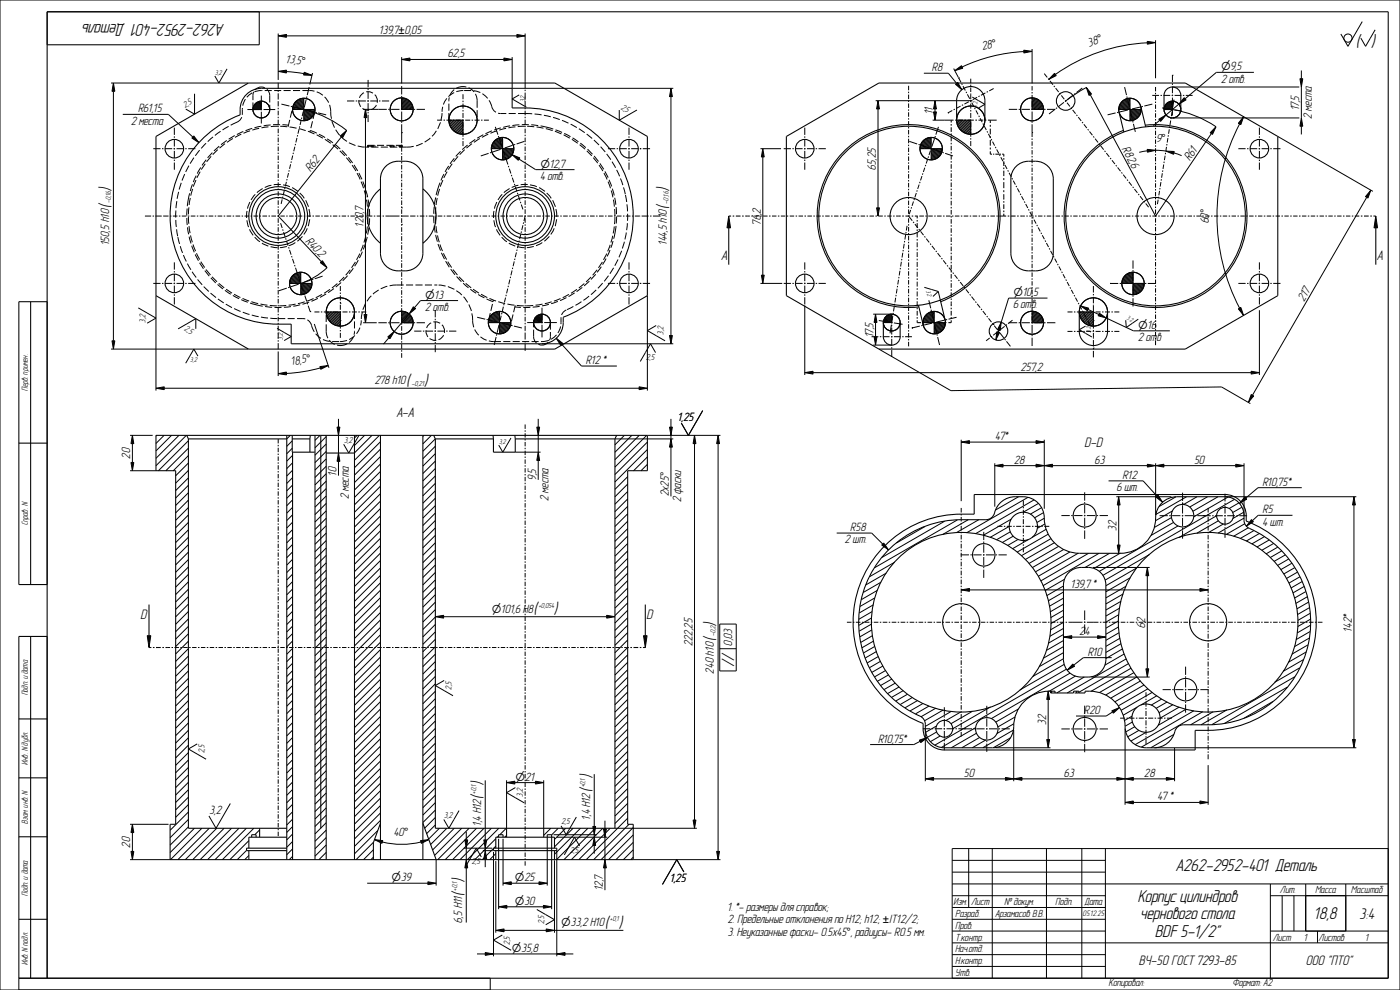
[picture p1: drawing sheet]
<svg xmlns="http://www.w3.org/2000/svg" width="594mm" height="420mm" viewBox="0 0 594 420" stroke-linecap="round" stroke-linejoin="round" font-family="sans-serif">
<defs><g id="words">
<text font-size="7.5" x="575.3" y="19.8">( )</text>
<g font-size="7.3">
<text x="94.9" y="10.1" transform="rotate(-180 94.9 10.1)">A262-2952-401 Деталь</text>
<text x="499.1" y="369.4">A262-2952-401 Деталь</text>
<text x="483" y="382.5">Корпус цилиндров</text>
<text x="484.1" y="390">чернового стола</text>
<text x="557.8" y="390">18,8</text>
<text x="490.3" y="397.5">BDF 5-1/2&quot;</text>
</g>
<g font-size="7.2">
<text x="47.1" y="81" transform="rotate(-90 47.1 81)">)</text>
<text x="283.6" y="81.2" transform="rotate(-90 283.6 81.2)">)</text>
<text x="47.1" y="88.4" transform="rotate(-90 47.1 88.4)">(</text>
<text x="283.6" y="88.5" transform="rotate(-90 283.6 88.5)">(</text>
<text x="172.5" y="163.7">(</text>
<text x="180.1" y="163.7">)</text>
<text x="226.4" y="260.6">(</text>
<text x="235.2" y="260.6">)</text>
<text x="303.6" y="272.1" transform="rotate(-90 303.6 272.1)">( )</text>
<text x="204.8" y="338.8" transform="rotate(-90 204.8 338.8)">( )</text>
<text x="251.1" y="336.2" transform="rotate(-90 251.1 336.2)">( )</text>
<text x="196.8" y="380" transform="rotate(-90 196.8 380)">( )</text>
<text x="256.7" y="393.7">( )</text>
</g>
<text font-size="6.6" x="576.9" y="389.7">3:4</text>
<g font-size="5.9">
<text x="306.1" y="110.3">A</text>
<text x="584.4" y="110.3">A</text>
<text x="168.3" y="176.7">A-A</text>
<text x="460.3" y="189.5">D-D</text>
<text x="59.7" y="262.5">D</text>
<text x="274.4" y="262.5">D</text>
<text x="483.3" y="409.5">ВЧ-50 ГОСТ 7293-85</text>
<text x="554.1" y="409.5">ООО &quot;ПТО&quot;</text>
</g>
<g font-size="5.1">
<text x="161" y="14.3">139,7±0,05</text>
<text x="416.9" y="21.3" transform="rotate(-14 416.9 21.3)">28°</text>
<text x="462.1" y="19.8" transform="rotate(-19 462.1 19.8)">38°</text>
<text x="121.3" y="26.7" transform="rotate(7 121.3 26.7)">13,</text>
<text x="125.6" y="27.2" transform="rotate(7 125.6 27.2)">5°</text>
<text x="190.1" y="24.3">62,5</text>
<text x="395.5" y="30.2">R8</text>
<text x="518.1" y="35.1">2 отв.</text>
<text x="58.7" y="47.6">R61,15</text>
<text x="551.3" y="46.7" transform="rotate(-90 551.3 46.7)">17,5</text>
<text x="55.6" y="52.9">2 места</text>
<text x="395.8" y="48.5" transform="rotate(-90 395.8 48.5)">11</text>
<text x="556.5" y="50.4" transform="rotate(-90 556.5 50.4)">2 места</text>
<text x="476" y="63.3" transform="rotate(62 476 63.3)">R82,</text>
<text x="490.6" y="60.2" transform="rotate(5 490.6 60.2)">9°</text>
<text x="479.5" y="69.9" transform="rotate(62 479.5 69.9)">6</text>
<text x="505" y="68.4" transform="rotate(-56 505 68.4)">R61</text>
<text x="131.9" y="72.8" transform="rotate(-51 131.9 72.8)">R62</text>
<text x="229.3" y="76.3">4 отв.</text>
<text x="371.7" y="72" transform="rotate(-90 371.7 72)">65,25</text>
<text x="322.8" y="95.3" transform="rotate(-90 322.8 95.3)">76,2</text>
<text x="512.8" y="94.8" transform="rotate(-90 512.8 94.8)">60°</text>
<text x="154.2" y="96.2" transform="rotate(-90 154.2 96.2)">120,7</text>
<text x="46.4" y="104" transform="rotate(-90 46.4 104)">150,5 h10</text>
<text x="129.5" y="102.5" transform="rotate(47 129.5 102.5)">R40,</text>
<text x="134.4" y="107.7" transform="rotate(47 134.4 107.7)">2</text>
<text x="282.9" y="103.9" transform="rotate(-90 282.9 103.9)">144,5 h10</text>
<text x="180.4" y="131.9">2 отв.</text>
<text x="429.9" y="130.8">6 отв.</text>
<text x="553.3" y="128" transform="rotate(-60 553.3 128)">217</text>
<text x="370.6" y="143.1" transform="rotate(-90 370.6 143.1)">17,5</text>
<text x="482.9" y="144.7">2 отв</text>
<text x="123.9" y="154.9" transform="rotate(-9 123.9 154.9)">18,</text>
<text x="128.2" y="154.2" transform="rotate(-9 128.2 154.2)">5°</text>
<text x="248.7" y="154.4">R12 *</text>
<text x="433.1" y="157.2">257,2</text>
<text x="159" y="163">278 h10</text>
<text x="287.8" y="178.6">1,25</text>
<text x="422.3" y="186.7">47*</text>
<text x="55.3" y="194.6" transform="rotate(-90 55.3 194.6)">20</text>
<text x="430.2" y="196.7">28</text>
<text x="464.5" y="196.7">63</text>
<text x="506.8" y="196.7">50</text>
<text x="142.7" y="201.8" transform="rotate(-90 142.7 201.8)">10</text>
<text x="227.5" y="203.6" transform="rotate(-90 227.5 203.6)">9,5</text>
<text x="476.4" y="203.1">R12</text>
<text x="473.9" y="208.4">6 шт.</text>
<text x="535.8" y="206">R10,75*</text>
<text x="148" y="211.6" transform="rotate(-90 148 211.6)">2 места</text>
<text x="232.7" y="212.4" transform="rotate(-90 232.7 212.4)">2 места</text>
<text x="283.8" y="210.6" transform="rotate(-90 283.8 210.6)">2x25°</text>
<text x="289" y="212.9" transform="rotate(-90 289 212.9)">2 фаски</text>
<text x="535.8" y="217.7">R5</text>
<text x="360.9" y="225.3">R58</text>
<text x="473.8" y="225.1" transform="rotate(-90 473.8 225.1)">32</text>
<text x="535.8" y="223">4 шт.</text>
<text x="358.5" y="230.5">2 шт.</text>
<text x="454.4" y="249.4">139,7 *</text>
<text x="458.1" y="269.4">24</text>
<text x="485.9" y="266.3" transform="rotate(-90 485.9 266.3)">62</text>
<text x="573.6" y="267.9" transform="rotate(-90 573.6 267.9)">142*</text>
<text x="293.8" y="274.2" transform="rotate(-90 293.8 274.2)">222,25</text>
<text x="310.6" y="273.9" transform="rotate(-90 310.6 273.9)">0,03</text>
<text x="461.7" y="278.1">R10</text>
<text x="302.9" y="285.7" transform="rotate(-90 302.9 285.7)">240 h10</text>
<text x="460" y="302.9">R20</text>
<text x="443.8" y="307.6" transform="rotate(-90 443.8 307.6)">32</text>
<text x="372.7" y="315">R10,75*</text>
<text x="409" y="329.5">50</text>
<text x="451.5" y="329.5">63</text>
<text x="485.5" y="329.5">28</text>
<text x="491.3" y="339.5">47 *</text>
<text x="88.9" y="345.3">3,2</text>
<text x="250.4" y="347.7" transform="rotate(-90 250.4 347.7)">1,4 H12</text>
<text x="204.1" y="350.3" transform="rotate(-90 204.1 350.3)">1,4 H12</text>
<text x="55.3" y="359.6" transform="rotate(-90 55.3 359.6)">20</text>
<text x="167.2" y="354.7">40°</text>
<text x="255.8" y="377.7" transform="rotate(-90 255.8 377.7)">12,7</text>
<text x="284.5" y="374.3">1,25</text>
<text x="308.8" y="386.5">1. *- размеры для справок;</text>
<text x="196.1" y="391.4" transform="rotate(-90 196.1 391.4)">6,5 H11</text>
<text x="308.8" y="391.7">2. Предельные отклонения по H12; h12; ±IT12/2;</text>
<text x="308.8" y="397">3. Неуказанные фаски- 0.5х45°, радиусы- R0.5 мм.</text>
</g>
<g font-size="4.8">
<text x="518.1" y="29.8">⌀9,5</text>
<text x="229.3" y="71.1">⌀12,7</text>
<text x="429.9" y="125.6">⌀10,5</text>
<text x="180.4" y="126.6">⌀13</text>
<text x="482.9" y="139.5">⌀16</text>
<text x="208.7" y="259.9">⌀101,6 H8</text>
<text x="310.6" y="282.9" transform="rotate(-90 310.6 282.9)">⫽</text>
<text x="218.7" y="331.1">⌀21</text>
<text x="166.1" y="373.8">⌀39</text>
<text x="218.4" y="373.8">⌀25</text>
<text x="218.4" y="383.8">⌀30</text>
<text x="238" y="393">⌀33,2 H10</text>
<text x="217.1" y="403.8">⌀35,8</text>
</g>
<g font-size="4.4">
<text x="404.6" y="384">Изм.</text>
<text x="412.2" y="384">Лист</text>
<text x="426.2" y="384">№ докум.</text>
<text x="447.9" y="384">Подп.</text>
<text x="460.3" y="384">Дата</text>
<text x="543.2" y="379">Лит.</text>
<text x="558.1" y="379">Масса</text>
<text x="573.3" y="379">Масштаб</text>
<text x="405.4" y="389">Pазраб.</text>
<text x="422.4" y="389">Арзамасов В.В.</text>
<text x="405.4" y="394">Пров.</text>
<text x="405.4" y="399">Т.контр.</text>
<text x="540.2" y="399">Лист</text>
<text x="553.4" y="399">1</text>
<text x="559.6" y="399">Листов</text>
<text x="579.4" y="399">1</text>
<text x="405.4" y="404">Нач.отд.</text>
<text x="405.4" y="409">Н.контр.</text>
<text x="405.4" y="414">Утв.</text>
<text x="470.5" y="418.5">Копировал:</text>
<text x="523" y="418.5">Формат: А2</text>
</g>
<g font-size="3.7">
<text x="78.6" y="45.6" transform="rotate(-30 78.6 45.6)">2,</text>
<text x="80.5" y="44.6" transform="rotate(-30 80.5 44.6)">5</text>
<text x="263.2" y="46.2" transform="rotate(30 263.2 46.2)">2,</text>
<text x="265" y="47.3" transform="rotate(30 265 47.3)">5</text>
<text x="61.8" y="136.9" transform="rotate(-90 61.8 136.9)">3,2</text>
<text x="78" y="140.2" transform="rotate(30 78 140.2)">2,</text>
<text x="79.8" y="141.3" transform="rotate(30 79.8 141.3)">5</text>
<text x="281.5" y="142.1" transform="rotate(-90 281.5 142.1)">3,2</text>
<text x="274.1" y="152.7">2,5</text>
<text x="11.7" y="165.8" transform="rotate(-90 11.7 165.8)">Перв. примен.</text>
<text x="146" y="187.8">3,2</text>
<text x="11.7" y="222.8" transform="rotate(-90 11.7 222.8)">Справ. N</text>
<text x="191.6" y="292.7" transform="rotate(-90 191.6 292.7)">2,5</text>
<text x="11.7" y="295" transform="rotate(-90 11.7 295)">Подп. и дата</text>
<text x="86.8" y="319.6" transform="rotate(-90 86.8 319.6)">2,5</text>
<text x="11.7" y="324.5" transform="rotate(-90 11.7 324.5)">Инв. N дубл.</text>
<text x="221.8" y="338.2" transform="rotate(-90 221.8 338.2)">3,2</text>
<text x="188.5" y="347">3,2</text>
<text x="11.7" y="349.5" transform="rotate(-90 11.7 349.5)">Взам. инв. N</text>
<text x="238.2" y="349.8">2,5</text>
<text x="241.9" y="362.1">2,5</text>
<text x="200.2" y="366.7">2,5</text>
<text x="11.7" y="380" transform="rotate(-90 11.7 380)">Подп. и дата</text>
<text x="230.9" y="392.2" transform="rotate(-90 230.9 392.2)">2,5</text>
<text x="216.3" y="400.7" transform="rotate(-90 216.3 400.7)">2,5</text>
<text x="11.7" y="409.5" transform="rotate(-90 11.7 409.5)">Инв. N подл.</text>
</g>
<text font-size="3.4" x="459.5" y="388.6">05.12.25</text>
<g font-size="3.1">
<text x="47.1" y="86.2" transform="rotate(-90 47.1 86.2)">-0,16</text>
<text x="283.6" y="86.4" transform="rotate(-90 283.6 86.4)">-0,16</text>
<text x="174.7" y="163.7">-0,21</text>
<text x="228.6" y="257.8">+0,054</text>
<text x="303.6" y="270" transform="rotate(-90 303.6 270)">-0,2</text>
<text x="248.3" y="334" transform="rotate(-90 248.3 334)">+0,1</text>
<text x="202" y="336.7" transform="rotate(-90 202 336.7)">+0,1</text>
<text x="194" y="377.9" transform="rotate(-90 194 377.9)">+0,1</text>
<text x="258.9" y="390.9">+0,1</text>
</g>
<g font-size="2.9">
<text x="91.3" y="31.7">3,2</text>
<text x="222.8" y="43.5" transform="rotate(-90 222.8 43.5)">3,2</text>
<text x="120" y="144.4" transform="rotate(-90 120 144.4)">3,2</text>
<text x="80.7" y="153.6">3,2</text>
<text x="211.7" y="188.3">3,2</text>
</g>
<g font-size="2.6">
<text x="414.8" y="45.7" transform="rotate(-90 414.8 45.7)">3.2</text>
<text x="393" y="123.5" transform="rotate(77 393 123.5)">3.</text>
<text x="393.3" y="124.9" transform="rotate(77 393.3 124.9)">2</text>
<text x="477.9" y="135.5" transform="rotate(25 477.9 135.5)">3.</text>
<text x="479.2" y="136.1" transform="rotate(25 479.2 136.1)">2</text>
<text x="462.8" y="141.2" transform="rotate(-90 462.8 141.2)">3.2</text>
</g>
</g></defs>
<g fill="#000">
<path d="M118 15.2l3.5-.6v1.2zM219.3 14.6l3.5 .6-3.5 .6zM486.8 17.6l3.5 .5-3.5 .7zM48.1 35.2l.6 3.5h-1.2zM118 30.3l3.6-.5-.1 1.2zM129.1 30.7l3.3 1.3-3.6-.2zM170.4 25.2l3.5-.6v1.2zM213.8 24.6l3.5 .6-3.5 .6zM284.7 37.5l.6 3.5h-1.2zM405.1 30l2.9-2.1 .5 1zM405.4 35.7l.9-.7 1.8 3.1zM434.4 21.3l3.5 .5-3.5 .7z"/>
<path d="M447.4 31.1l.7 1-3.1 1.6zM460.9 37.1l2.2 2.8-1 .6zM551.5 33.4h1.2l-.6 3.5zM144.4 57.7l2.7-2.4-1.8 3.1zM155.1 46.4l.6 3.5h-1.2zM372.5 42.7l.6 3.5h-1.2zM396.7 42.7l.6 3.5h-1.2zM396.1 47.5h1.2l-.6 3.5zM491.7 50.6l3-1.8-2.3 2.7zM502.4 41.5l.8 .9-3 1.8zM515.9 53.8l-1.4 3.2-1-.7zM527.6 49.5l-1.1 3.4-1.1-.6z"/>
<path d="M552.1 50l.6 3.5h-1.2zM82.2 57.7l2.2 2.8-3-1.9zM217.3 65.6l3.2 1.4-.6 1zM323.6 63.1l.6 3.5h-1.2zM486.8 63.4l3.5 .4-3.5 .8zM494.7 64.1l3.5 .2-.3 1.1zM309.2 91.7l.8 5h-1.5zM371.9 88.2h1.2l-.6 3.5zM581.6 80.7l-1.2 3.3-1-.6zM583.7 91.7l.8 5h-1.5zM135.9 111.4l.9-.8 2 3zM154.5 133.4h1.2l-.6 3.5z"/>
<path d="M175.4 130.2l.9 .7-2.7 2.3zM323 116.7h1.2l-.6 3.5zM371.5 133.3l.6 3.5h-1.2zM424.8 136.7l-.4 3.5-1.2-.3zM458.5 129.8l3.4 .9-.5 1.1zM466.4 132.9l2.9 2-3.4-.9zM525.4 131l1.1-.5 1.1 3.3zM47.5 144.6h1.2l-.6 3.5zM118 158.5l3.5-.7v1.2zM135.7 155.5l3.6-.4-3.2 1.6zM164.5 142.9l2.8-2.3-1.8 3.1zM236 143.5l2.8 2.2-.9 .8z"/>
<path d="M284.1 142.3h1.2l-.6 3.5zM341.4 158.1l3.5-.6v1.2zM370.9 142.9h1.2l-.6 3.5zM422.9 140.7l1.2 .4-1.6 3.1zM530.8 157.5l3.5 .6-3.5 .6zM66.2 164.7l3.5-.6v1.2zM271.2 164.1l3.5 .6-3.5 .6zM530.9 167.4l1 .6-2.3 2.7zM56.2 184.7l.6 3.5h-1.2zM55.6 196.2h1.2l-.6 3.5zM143 181.2h1.2l-.6 3.5zM143.6 192.2l.6 3.5h-1.2z"/>
<path d="M227.8 181.2h1.2l-.6 3.5zM228.4 191.8l.6 3.5h-1.2zM284.1 181.2h1.2l-.6 3.5zM284.7 186.2l.6 3.5h-1.2zM294.7 184.7l.6 3.5h-1.2zM304.7 184.7l.6 3.5h-1.2zM407.8 187.5l3.5-.6v1.2zM422.1 197.5l3.5-.6v1.2zM443.1 197.5l3.5-.6v1.2zM439.6 196.9l3.5 .6-3.5 .6zM439.6 186.9l3.5 .6-3.5 .6zM490.3 197.5l3.5-.6v1.2z"/>
<path d="M486.8 196.9l3.5 .6-3.5 .6zM524.3 196.9l3.5 .6-3.5 .6zM474.6 210.7l.6 3.5h-1.2zM490.5 210.9l.9-.8 1.9 3zM528.2 210.9l.8 .9-3.1 1.8zM574.5 210.7l.6 3.5h-1.2zM375 230.4l2 2.9-2.9-2.1zM474 231.2h1.2l-.6 3.5zM531 220.4l.8 .9-3 2zM407.8 250.3l3.5-.6v1.2zM486.8 240.7l.6 3.5h-1.2zM509.1 249.7l3.5 .6-3.5 .6z"/>
<path d="M62.5 269.7h1.5l-.8 5zM184.7 261.6l3.5-.6v1.2zM257.4 261l3.5 .6-3.5 .6zM273 269.7h1.5l-.7 5zM451.2 270.3l3.5-.6v1.2zM465.7 269.7l3.5 .6-3.5 .6zM444.7 293.2l.6 3.5h-1.2zM455.2 281.7l.7 1-3.1 1.6zM486.2 283.7h1.2l-.6 3.5zM390.1 314l3.4-1.1-2.8 2.1zM444.1 313.7h1.2l-.6 3.5zM471.7 301.5l3.3-1.3-2.6 2.4z"/>
<path d="M573.9 313.7h1.2l-.6 3.5zM214.9 332l3.5-.6v1.2zM227.2 331.4l3.5 .6-3.5 .6zM392.6 330.4l3.5-.6v1.2zM426.6 329.8l3.5 .6-3.5 .6zM430.1 330.4l3.5-.6v1.2zM473.9 329.8l3.5 .6-3.5 .6zM477.4 330.4l3.5-.6v1.2zM494.9 329.8l3.5 .6-3.5 .6zM56.2 349.7l.6 3.5h-1.2zM158.9 356.2l3.5 .4-.3 1.2zM178.4 356.6l3.5-.4-3.1 1.6z"/>
<path d="M197.2 356.3h1.2l-.6 3.5zM205.3 356.3h1.2l-.6 3.5zM252.1 355.2l.6 3.5h-1.2zM251.5 350.6h1.2l-.6 3.5zM256.1 351.7h1.2l-.6 3.5zM294.1 347.9h1.2l-.6 3.5zM477.4 340.4l3.5-.6v1.2zM509.1 339.8l3.5 .6-3.5 .6zM55.6 361.2h1.2l-.6 3.5zM181.5 374.1l3.5 .6-3.5 .6zM197.8 364.7l.6 3.5h-1.2zM205.9 360.9l.6 3.5h-1.2z"/>
<path d="M213.4 374.7l3.5-.6v1.2zM228.7 374.1l3.5 .6-3.5 .6zM256.7 364.7l.6 3.5h-1.2zM304.1 361.2h1.2l-.6 3.5zM210.4 394.7l3.5-.6v1.2zM211.6 384.7l3.5-.6v1.2zM230.6 384.1l3.5 .6-3.5 .6zM231.8 394.1l3.5 .6-3.5 .6zM205.9 404.1l3.5 .6-3.5 .6zM236.2 404.7l3.5-.6v1.2z"/>
</g>
<g fill="none" stroke="#000" stroke-width=".42">
<path d="M0 0h594v420h-594zM118 15.2l3.5-.6v1.2zM118 14.2v19.7M121.5 15.2h97.8M219.3 14.6l3.5 .6-3.5 .6zM222.8 14.2v23.2M486.8 17.6l3.5 .5-3.5 .7zM486.8 18.2a73.6 73.6 0 0 0-39 13.4M490.3 17.1v16.1M578 9.2l-6.1 10.5-3-5.3M583.4 12.7l-4 7-2-3.5M47.1 35.2h58.3"/>
<path d="M48.1 35.2l.6 3.5h-1.2zM48.1 38.7v105.9M82.5 39.8v8.6l-3.7-2.1M96.3 29.2l-3.4 6-1.8-3M118 30.3l3.6-.5-.1 1.2zM118 35.1v2.7M118 38.4v.6M118 39.6v2.6M121.5 30.4l7.4 .8M129.1 30.7l3.3 1.3-3.6-.2zM131.2 37l-.8 3.4M132.6 31l-1.2 4.8"/>
<path d="M156.2 33.9v3.1M156.2 37.6v.6M156.2 38.8v3.1M170.4 25.2l3.5-.6v1.2zM170.4 24.2v11.2M170.4 36.5v3.6M173.9 25.2h39.9M196.4 40v2.1M213.8 24.6l3.5 .6-3.5 .6zM217.3 24.2v13.3h68.4M222.8 38v.7M222.8 39.3v2.9"/>
<path d="M284.7 37.5l.6 3.5h-1.2zM385.5 36.4v1.9M385.5 38.9v.6M392 31.1h10.4l3.5 4.3M404.6 29.1l2 3.7M405.1 30l2.9-2.1 .5 1zM405.4 35.7l.9-.7 1.8 3.1zM406.7 33h.1M406.7 33l1 1.9M408 35.4l.3 .6M408.6 36.5l1 1.9M409.9 38.9l.3 .6"/>
<path d="M411.9 33.4v1.9M411.9 35.9v.6M411.9 37.1v1.9M411.9 39.7v2.4M418.1 39.4l-1.9 1M418.6 39.1h.1M419.2 38.8l-.6 .3M421.6 37.6l-1.9 1M434.4 21.3l3.5 .5-3.5 .7zM434.4 21.9a69.9 69.9 0 0 0-26.2 6.5M437.9 20.8v14.6M437.9 36.5v1.9"/>
<path d="M437.9 39v.6M443.1 31.2l1.2 1.7M444.7 33.3l.4 .5M445.5 34.3l1.3 1.6M447.1 36.4l.4 .5M447.4 31.1l.7 1-3.1 1.6zM447.9 37.4l1.3 1.6M449.5 39.5l.4 .5M456.3 39.6l-.5 .4M459.2 37.3l-2.4 1.9M460.9 37.1l2.2 2.8-1 .6zM460.9 37.1l-4.6 2.8-4.4 3.2 .5-.4"/>
<path d="M477.2 37l.8 3.4M490.3 36.9v1.9M490.3 39.4v.6M497.4 31.9h.1M497.4 31.9v2.9M497.4 35.4v.6M497.4 36.7v2.8M497.5 36.9h53.8M532 30.7h-15.9l-13.3 11.2M551.5 33.4h1.2l-.6 3.5zM552.1 29.9v3.5M552.1 36.9v13.1"/>
<path d="M52.1 48.5h19.3l10.4 9.6M74 54.1v3.1M74 57.8v.7M74 59.1v3.1M82.2 57.7l2.2 2.8-3-1.9zM105 46.5h5M107.3 46.3l.2 .2M107.4 46l.5 .5M107.4 45.6l.9 .9M107.5 45.3l1.2 1.2M107.6 45l1.5 1.5M107.8 44.7l1.7 1.8"/>
<path d="M107.9 44.5l2 2M108.1 44.3l2.2 2.2M108.3 44l2.4 2.5M108.5 43.8l2.4 2.4M108.7 43.7l2.2 2.1M108.9 43.5l2 1.9M109.2 43.3l1.7 1.7M109.5 43.2l1.4 1.4M109.7 43.1l1.2 1.1M110.1 43l.8 .8M110.4 42.9l.5 .5M110.6 46.5h.6"/>
<path d="M110.8 42.9l.1 .1M110.9 40.6v4.9M110.9 46.2v.6M110.9 47.4v5M111.8 46.5h5M118 42.9v2.2M118 45.7v.6M118 47v1.9M118 49.5v.6M118 50.8v1.9M118 53.3v.6M118 54.6v1.9"/>
<path d="M118 57.1v.7M118 58.4v1.9M119.4 44.2l3.4 .8M123.4 45.1l.6 .2M124.1 46.2l.2 .2M124.2 45.7l.7 .7M124.3 45.3l1.1 1.1M124.4 44.9l1.6 1.5M124.5 44.5l2 1.9M124.6 45.4l3.4 .8M124.7 44.1l2.3 2.3M124.9 43.8l2.7 2.6"/>
<path d="M125.2 43.5l2.9 2.9M125.4 43.2l3.3 3.2M125.7 42.9l3.2 3.2M126 42.7l2.9 2.9M126 58.5l-.5 1.9M126.3 57.3l-.2 .6M126.3 42.5l2.6 2.6M126.6 42.3l2.3 2.2M126.9 54.8l-.5 1.9M127 42.1l1.9 1.9M127.2 53.6l-.2 .6M127.4 41.9l1.5 1.6"/>
<path d="M127.8 51.1l-.5 1.9M127.8 41.8l1.1 1.1M128.1 49.9l-.2 .6M128.2 41.7l.7 .7M128.6 46.4l.6 .1M128.7 47.3l-.5 2M128.7 41.7l.2 .1M128.9 49.4l1.6 1.5M128.9 50.5l.7 .7M128.9 46.7l3.2 3.2M128.9 47.2l2.9 3M128.9 47.8l2.6 2.6"/>
<path d="M128.9 48.3l2.3 2.3M128.9 48.8l1.9 2M128.9 49.9l1.1 1.2M128.9 51l.2 .2M129 46.1l-.2 .6M129.2 46.4l3.2 3.3M129.6 46.6a46.5 46.5 0 0 1 17.5 8.7M129.7 46.4l2.9 3M129.8 46.7l3.4 .8M129.9 42.1l-.8 3.4M130.2 40.9l-.1 .6M130.3 46.4l2.6 2.7"/>
<path d="M130.8 46.4l2.3 2.3M131.3 46.4l2 2M131.9 46.4l1.5 1.6M132.4 46.4l1.1 1.1M133 46.4l.6 .7M133.5 46.4l.1 .2M133.8 47.6l.6 .2M135 47.9l3.4 .8M138.4 48.7h.1M144.4 57.7l2.7-2.4-1.8 3.1zM144.9 58.1l-26.9 33.6 18.3 19.3M147.2 42.8h3.1"/>
<path d="M150.9 42.8h.7M152.2 42.8h3.1M154.1 46.4h10M155.1 46.4l.6 3.5h-1.2zM155.1 49.9v83.5M155.9 42.8h.6M156.2 42.5v.7M156.2 43.8v3M156.2 47.5v.6M156.2 48.7v3.1M157.1 42.8h3.1M160.8 42.8h.6"/>
<path d="M162 42.8h3.1M164.7 46.4h.6M165.9 46.4h3.6M170.1 46.4h.6M170.4 56.3h.1M170.4 40.7v.6M170.4 41.9v3.6M170.4 46.1v.6M170.4 47.3v3.6M170.4 51.5v.6M170.4 52.7v8M170.4 41.5h.1"/>
<path d="M171 41.6l-.6 .5M171.4 41.6l-1 1M171.9 41.7l-1.5 1.5M172.3 41.9l-1.9 1.8M172.7 42.1l-2.3 2.2M173 42.3l-2.6 2.6M173.3 42.5l-2.9 2.9M173.6 42.7l-3.2 3.3M173.9 43l-3.4 3.4M174.2 43.3l-3.1 3.1M174.4 43.6l-2.8 2.8M174.6 43.9l-2.4 2.5"/>
<path d="M174.8 44.3l-2.1 2.1M175 44.7l-1.7 1.7M175.1 45.1l-1.3 1.3M175.2 45.6l-.8 .8M175.3 46.1l-.4 .3h-3.6M175.5 46.4h.6M176.7 46.4h3.6M185.4 51h2.2M188.2 51h.6M189.4 51h2.1M190.5 51h-.1M191.1 51l-.6 .6"/>
<path d="M191.8 51l-1.2 1.2M192.2 51h.6M192.5 51l-1.8 1.8M193.2 51l-2.3 2.3M193.4 51h2.1M193.9 51l-2.8 2.7M194.5 51l-3.1 3.2M195.2 51l-3.6 3.6M195.4 56.9l1-1v2.1M195.9 51l-4 3.9M196.1 51h.7M196.4 56.5l-.4 .5"/>
<path d="M196.4 55.2l-1.5 1.6M196.4 54.5l-2 2.1M196.4 53.8l-2.5 2.6M196.4 53.1l-3 3.1M196.4 52.5l-3.4 3.4M196.4 51.8l-3.8 3.8M196.4 51.1l-4.1 4.2M196.4 42.7v.6M196.4 43.9v2.2M196.4 46.7v.6M196.4 47.9v2.1M196.4 50.7v.6"/>
<path d="M196.4 51.9v2.1M196.4 54.6v.7M196.4 58.6v.6M196.4 59.8v2.2M197.4 51h2.1M200.1 51h.6M201.3 51h2.2M204.1 51h.6M205.3 51h2.1M209.8 59.8l3.2 3.3 .5-.1M210 59.6l3.2 3.2M210.1 53.8l1.2 3.3"/>
<path d="M210.3 59.3l2.9 2.9M210.6 59.1l2.6 2.6M211 58.9l2.2 2.3M211.3 58.7l1.9 1.9M211.5 57.7l.1 .6M211.7 58.6l1.5 1.5M211.8 58.9l1.2 3.3M212.1 58.4l1.1 1.1M212.6 58.4l.6 .6M213.1 58.3l.1 .2M220.3 40.3l-3 1.7 6 3.4M222.5 60l-3.3 1.1"/>
<path d="M222.8 42.9v2.2M222.8 45.7v.6M222.8 47v1.9M222.8 49.5v.6M222.8 50.8v1.9M222.8 53.3v.6M222.8 54.6v1.9M222.8 57.1v.7M222.8 58.4v1.9M266.9 54.1v3.1M266.9 57.8v.7M266.9 59.1v3.1"/>
<path d="M270.2 46.7l-7.5 4.3v-4.3M284.7 41v101.3M341.4 54.1v3.1M341.4 57.8v.7M341.4 59.1v3.1M371.5 42.7h41.1M372.5 42.7l.6 3.5h-1.2zM372.5 46.2v42M385.5 40.1v1.9M385.5 42.6v.7M385.5 43.9v1.9M385.5 46.4v.6"/>
<path d="M385.5 47.6v1.9M385.5 50.1v.7M385.5 51.4v1.9M385.5 53.9v.6M385.5 55.1v1.9M385.5 57.6v.6M385.5 58.9v1.9M385.8 60l3.3 1.1M391.6 59.8l3.2 3.3M391.9 59.6l3.2 3.2M392.2 59.3l2.9 2.9M392.5 59.1l2.6 2.6"/>
<path d="M392.8 58.9l2.3 2.3M393.2 58.7l1.9 1.9M393.6 58.6l1.5 1.5M394 58.4l1.1 1.1M394.4 58.4l.7 .6M394.9 58.3l.2 .2M396.1 47.5h1.2l-.6 3.5zM396.5 58.9l-1.1 3.3M396.7 42.7l.6 3.5h-1.2zM396.7 46.2v1.3M396.9 57.7l-.2 .6M398.2 53.8l-1.1 3.3"/>
<path d="M402.2 47.9h.1M403.6 59v.9M403.6 51h-7.9M404 46.9l-1.8 1M405.1 46.3l-.5 .3M405.9 51h.1M406.6 51l-.7 .6M407.3 51l-1.3 1.2M407.6 45l-1.9 1M407.9 51l-1.7 1.8M408.6 51l-2.3 2.3M408.6 44.4l-.5 .3"/>
<path d="M409.3 51l-2.8 2.7M410 51l-3.2 3.2M410.4 40l1 1.9M410.7 51l-3.6 3.6M410.9 56.9l1-1v2.1M411.1 43.2l-1.9 1M411.3 51l-3.9 3.9M411.6 51h.6M411.7 42.5l.2 .2M411.9 56.5l-.4 .5M411.9 55.2l-1.6 1.6M411.9 54.5l-2.1 2.1"/>
<path d="M411.9 53.8l-2.6 2.6M411.9 53.1l-3 3.1M411.9 52.5l-3.5 3.4M411.9 51.8l-3.8 3.8M411.9 51.1l-4.2 4.2M411.9 42.7v.6M411.9 43.9v2.2M411.9 46.7v.6M411.9 47.9v2.1M411.9 50.7v.6M411.9 51.9v2.1M411.9 54.6v.7"/>
<path d="M411.9 58.6v.6M411.9 59.8v2.2M411.9 42.7l.1 .3M412.1 42.6l-.5 .3M412.3 43.5l.9 1.7M412.5 41.2l5.4 3.1-2.7 1.5M413.5 45.8l.3 .5M414.1 46.8l.9 1.7M414.6 41.3l-1.9 1M415.3 49.1l.2 .5M415.7 40.7l-.6 .3M415.8 50.2l.9 1.6"/>
<path d="M417 52.4l.3 .5M417.6 53.5l.9 1.6M418.8 55.7l.3 .5M419.3 56.8l.9 1.7M420.2 51h2.7M420.5 59l.3 .5M428 46.4h3.6M432.2 46.4h.6M433.4 46.4h3.6M437.6 46.4h.6M437.9 56.3h.1M437.9 40.3v1.8l.5-.5"/>
<path d="M437.9 42.8v2.7M437.9 46.1v.6M437.9 47.3v3.6M437.9 51.5v.6M437.9 52.7v5.4M437.9 58.7v.7M437.9 60v1.8M437.9 41.5h.1M438.9 41.6l-1 1M439.3 41.7l-1.4 1.5M439.8 41.9l-1.9 1.8M440.1 42.1l-2.2 2.2"/>
<path d="M440.5 42.3l-2.6 2.6M440.8 42.5l-2.9 2.9M441.1 42.7l-3.2 3.3M441.4 43l-3.4 3.4M441.7 43.3l-3.1 3.1M441.9 43.6l-2.8 2.8M442.1 43.9l-2.4 2.5M442.3 44.3l-2.1 2.1M442.5 44.7l-1.7 1.7M442.6 45.1l-1.3 1.3M442.7 45.6l-.8 .8M442.8 46.1l-.4 .3h-3.6"/>
<path d="M443 46.4h.6M444.2 46.4h3.6M447.5 46.4l-2.4 1.9M448.5 45.7l-.5 .4M450.3 40.5l1.3 1.6M451.4 43.4l-2.4 1.9M452 42.6l.3 .5M452.7 43.6l1.3 1.6M454.3 45.7l.4 .4M455.1 46.6l1.2 1.6M455.3 40.4l-2.4 1.9M456.7 48.7l.4 .5"/>
<path d="M457.5 49.7l1.2 1.6M459.1 51.8l.4 .4M459.9 52.7l1.2 1.6M461.5 54.8l.4 .5M462.3 55.8l1.2 1.6M462.6 40.2l27.7 51.5 23.7-35M463.9 57.9l.4 .4M464.6 58.8l1.3 1.6M469.9 48.7h.1M473.3 47.9l-3.4 .8M474.5 47.6l-.6 .2M474.7 46.2l.2 .2"/>
<path d="M474.7 45.7l.7 .7M474.8 45.3l1.2 1.1M474.9 44.9l1.6 1.5M475.1 44.5l1.9 1.9M475.3 44.1l2.3 2.3M475.5 43.8l2.6 2.6M475.7 43.5l3 2.9M475.9 43.2l3.3 3.2M476.2 42.9l3.2 3.2M476.5 42.7l2.9 2.9M476.8 42.5l2.6 2.6M477.2 42.3l2.2 2.2"/>
<path d="M477.5 42.1l1.9 1.9M477.9 41.9l1.5 1.6M478.1 40.9l.2 .6M478.3 41.8l1.1 1.1M478.4 42.1l.8 3.4M478.5 46.7l-3.4 .8M478.8 41.7l.6 .7M479.3 41.7l.1 .1M479.4 46.1l.1 .6M479.4 46.7l3.3 3.2M479.4 47.2l3 3M479.4 47.8l2.7 2.6"/>
<path d="M479.4 48.3l2.3 2.3M479.4 48.8l2 2M479.4 49.4l1.6 1.5M479.4 49.9l1.2 1.2M479.4 50.5l.7 .7M479.4 51l.2 .2M479.6 47.3l.9 3.4M479.7 46.4l3.2 3.3M479.7 46.4l-.6 .1M480.3 46.4l2.9 3M480.6 51.3l.1 .6M480.8 46.4l2.6 2.7"/>
<path d="M480.9 52.5l.8 3.4M481.3 46.4l2.3 2.3M481.9 46.4l1.9 2M482.4 46.4l1.5 1.6M483 46.4l1.1 1.1M483.5 46.4l.6 .7M483.7 45.4l-3.4 .8M484 46.4l.2 .2M484.9 45.1l-.6 .2M488.9 40.5h2.9M488.9 44.2l-3.4 .8M488.9 44.2h.1"/>
<path d="M490.3 40.6v1.9M490.3 43.1v.6M490.3 44.3v1.9M490.3 46.8v.6M490.3 48v1.9M490.3 50.5v.6M490.3 51.7v1.9M490.3 54.2v.6M490.3 55.5v1.8M490.3 57.9v.7M490.3 59.2v1.8M491.7 50.6l3-1.8-2.3 2.7z"/>
<path d="M492 51l-2.6 2.3M492.4 40.5h.6M493.1 45.8l3.4 .5M493.6 40.5h2.9M493.9 46.3l.1 .2M493.9 46l.5 .5M494 45.6l.8 .9M494.1 45.3l1.1 1.2M494.2 45l1.5 1.5M494.3 44.7l1.8 1.8M494.5 44.5l2 2M494.6 44.3l2.3 2.2"/>
<path d="M494.8 44l2.5 2.4a45.8 45.8 0 0 1 18.6 7.4M495 43.8l2.4 2.4M495.3 43.7l2.1 2.1M495.5 43.5l1.9 1.9M495.5 58.6l-.3 1.9M495.7 57.4l-.1 .6M495.7 43.3l1.7 1.7M496 43.2l1.4 1.4M496.1 54.8l-.3 2M496.3 43.1l1.1 1.1M496.3 53.6l-.1 .6M496.6 43l.8 .8"/>
<path d="M496.7 51.1l-.3 1.9M496.9 49.9l-.1 .6M497 42.9l.4 .5M497.1 40.5h.6M497.1 46.4l.6 .1M497.3 47.4l-.3 1.9M497.3 42.9l.1 .1M497.4 46.8l.1-.6-.1 2.8M497.4 40.2v.6M497.4 41.4v2.9M497.4 44.9v.6M497.6 50h53.7"/>
<path d="M498.1 42.3l-.5 3.3M498.4 46.6l3.1 .5M498.4 40.5h2.9M500.2 44.2l-5.5 4.6M501.9 40.5h.6M502.4 41.5l.8 .9-3 1.8zM503.1 40.5h2.9M515.9 53.8l-1.4 3.2-1-.7zM526 52.6a84.3 84.3 0 0 0 0 78.1M527.6 49.5l-1.1 3.4-1.1-.6zM534.3 54.1v3.1M534.3 57.8v.7"/>
<path d="M534.3 59.1v3.1M542.1 57.9l40.4 23.3M552.1 50l.6 3.5h-1.2zM552.1 53.5v3.5M65 63.1h3.1M68.7 63.1h.6M70 63.1h3M73.7 63.1h.6M74 62.8v.6M74 64v3.1M74 67.7v.6M74 68.9v3.1"/>
<path d="M74.9 63.1h3.1M78.6 63.1h.6M79.8 63.1h3.1M118 60.9v.7M118 62.2v1.9M118 64.7v.7M118 66v1.9M118 68.5v.7M118 69.8v1.9M118 72.3v.7M118 73.6v1.9M118 76.1v.7"/>
<path d="M118 77.4v1.9M118 79.9v.7M120.9 79.7l-.1 .6M121.5 77.1l-.4 2M121.8 75.9l-.1 .6M122.4 73.4l-.4 1.9M122.7 72.2l-.1 .6M123.3 69.7l-.5 1.9M123.6 68.5l-.1 .6M124.2 66l-.5 1.9M124.5 64.8l-.2 .6M125.1 62.2l-.5 2"/>
<path d="M125.4 61l-.2 .6M170.4 61.4v.3M170.4 62.4v1.9M170.4 65v.6M170.4 66.2v1.9M170.4 68.7v.6M170.4 70v1.9M170.4 72.5v.6M170.4 73.7v1.9M170.4 76.3v.6M170.4 77.5v1.9M207.3 65.1l-3.3 1.1"/>
<path d="M208.5 64.7l-.6 .2M208.5 62.9l.2 .2M208.5 62.4l.7 .7M208.6 61.9l1.2 1.2M208.7 61.5l1.6 1.6M208.9 61.1l1.9 2M209.1 60.8l2.3 2.3M209.3 60.4l2.6 2.7M209.5 60.1l3 3M212.4 63.4l-3.3 1.1M213.1 62.8l.2 .6M213.2 63.3l3.3 3.3"/>
<path d="M213.2 63.8l3 3M213.2 64.4l2.7 2.6M213.2 64.9l2.4 2.3M213.2 65.5l2 1.9M213.2 66l1.6 1.6M213.2 66.5l1.2 1.2M213.2 67.1l.7 .7M213.2 67.6l.2 .2M213.5 63.9l.7 2.1M213.5 63.1l3.3 3.2M214.1 63.1l2.9 2.9M214.4 66.6l.2 .6"/>
<path d="M214.6 63.1l2.6 2.6M214.8 67.7l.7 2.1M215.2 63.1l2.2 2.2M215.7 70.4l.2 .6M215.7 63.1l1.9 1.9M216.1 71.6l.7 2M216.2 63.1l1.6 1.5M216.8 63.1l1.1 1.1M217 74.2l.2 .6M217.3 65.6l3.2 1.4-.6 1zM217.3 63.1l.7 .6M217.4 75.4l.6 2"/>
<path d="M217.4 61.7l-3.3 1.1M217.9 63.1l.1 .1M218.2 78l.2 .6M218.6 61.3l-.6 .2M218.6 79.2l.7 2M220.2 67.5l7.1 4.5h16.5M222.8 60.9v.7M222.8 62.2v1.9M222.8 64.7v.7M222.8 66v1.9M222.8 68.5v.7M222.8 69.8v1.9"/>
<path d="M222.8 72.3v.7M222.8 73.6v1.9M222.8 76.1v.7M222.8 77.4v1.9M222.8 79.9v.7M257.9 63.1h3.1M261.6 63.1h.6M262.9 63.1h3M266.6 63.1h.6M266.9 62.8v.6M266.9 64v3.1M266.9 67.7v.6"/>
<path d="M266.9 68.9v3.1M267.8 63.1h3.1M271.5 63.1h.1M271.5 63.1h.6M272.7 63.1h3.1M322.6 63.1h8.8M323.6 63.1l.6 3.5h-1.2zM323.6 66.6v50.1M332.5 63.1h3.1M336.2 63.1h.6M337.4 63.1h3.1M341.1 63.1h.7"/>
<path d="M341.4 62.8v.6M341.4 64v3.1M341.4 67.7v.6M341.4 68.9v3.1M342.4 63.1h3.1M346.1 63.1h.6M347.3 63.1h3.1M385.5 61.4v.6M385.5 62.6v1.9M385.5 65.1v.6M385.5 66.4v1.9M385.5 68.9v.6"/>
<path d="M385.5 70.1v1.9M385.5 72.6v.6M385.5 73.9v1.9M385.5 76.4v.6M385.5 77.6v1.9M389.7 61.3l.6 .2M390 78.3l-.6 1.8M390.3 62.9l.2 .2M390.4 77.1l-.2 .6M390.4 62.4l.7 .7M390.5 61.9l1.1 1.2M390.6 61.5l1.6 1.6"/>
<path d="M390.7 61.1l2 2M390.9 61.7l3.3 1.1M390.9 60.8l2.3 2.3M391.1 60.4l2.7 2.7M391.2 74.7l-.6 1.9M391.4 60.1l2.9 3M391.6 73.5l-.2 .6M392.4 71.1l-.6 1.9M392.8 70l-.2 .5M393.6 67.5l-.6 1.9M394 66.4l-.2 .5M394.8 63.9l-.6 1.9"/>
<path d="M394.8 63l.6 .1 3.2 3.2M395.1 63.3l3.2 3.2M395.1 63.8l2.9 3M395.1 64.4l2.6 2.6M395.1 64.9l2.3 2.3M395.1 65.5l1.9 1.9M395.1 66l1.5 1.6M395.1 66.5l1.1 1.2M395.1 67.1l.7 .7M395.1 67.6l.2 .2M395.2 62.8l-.2 .6M395.9 63.1l2.9 2.9"/>
<path d="M396 63.4l3.3 1.1M396.4 63.1l2.6 2.6M397 63.1l2.3 2.2M397.5 63.1l1.9 1.9M398.1 63.1l1.5 1.5M398.6 63.1l1.1 1.1M399.1 63.1l.7 .6M399.7 63.1l.1 .1M399.9 64.7l.5 .2M401 65.1l3.3 1.1M403.6 60.6v.6M403.6 61.9v1.9"/>
<path d="M403.6 64.5v.6M403.6 65.8v1.9M403.6 68.4v.6M403.6 69.7v1.9M403.6 72.2v.7M403.6 73.5v2M403.6 76.1v.7M403.6 77.4v2M421.1 60.1l.9 1.7M422.3 62.3l.3 .6M422.9 63.4l.9 1.7M424 65.6l.3 .6"/>
<path d="M424.6 66.7l.9 1.7M425.8 68.9l.3 .6M425.9 73.4v1.3M425.9 75.5v.9M425.9 77.3v2.5M426.4 70l.9 1.7M427.6 72.2l.3 .6M428.1 73.3l.9 1.7M429.3 75.5l.3 .6M429.9 76.6l.9 1.7M431.1 78.9l.3 .5M431.7 79.9l.9 1.7"/>
<path d="M437.9 62.5v.6M437.9 63.7v1.8M437.9 66.2v.6M437.9 67.4v1.9M437.9 69.9v.6M437.9 71.1v1.9M437.9 73.6v.6M437.9 74.8v1.9M437.9 77.3v.6M437.9 78.5v1.9M466.3 60.9l.3 .5M467 61.9l1.3 1.6"/>
<path d="M468.7 64l.3 .5M469.4 64.9l1.3 1.6M471 67l.4 .5M471.8 68l1.2 1.6M473.4 70.1l.4 .5M474.2 71l1.2 1.6M475.8 73.1l.4 .5M476.6 74.1l1.2 1.6M478.2 76.2l.4 .5M478.9 77.1l1.3 1.6M480.6 79.2l.4 .5M486.8 63.4l3.5 .4-3.5 .8z"/>
<path d="M486.8 64l-3.4 .6M490.3 63.8l4.4 .3M490.3 61.7v.6M490.3 62.9v1.8M490.3 65.4v.6M490.3 66.6v1.9M490.3 69.1v.6M490.3 70.3v1.9M490.3 72.8v.6M490.3 74v1.9M490.3 76.5v.6M490.3 77.7v1.9"/>
<path d="M492.2 79.8l-.1 .6M492.6 77.2l-.3 1.9M492.8 76l-.1 .6M493.2 73.5l-.3 1.9M493.4 72.3l-.1 .6M493.8 69.8l-.4 1.9M493.9 68.6l-.1 .6M494.3 66l-.3 2M494.5 64.8l-.1 .6M494.7 64.1l3.5 .2-.3 1.1zM494.9 62.3l-.3 1.9M495.1 61.1l-.1 .6"/>
<path d="M498.1 64.9l3.3 1.1M525.4 63.1h3.1M529.1 63.1h.6M530.3 63.1h3.1M534 63.1h.7M534.3 62.8v.6M534.3 64v3.1M534.3 67.7v.6M534.3 68.9v3.1M535.3 63.1h3.1M539 63.1h.6M540.2 63.1h3.1"/>
<path d="M61.5 91.7h2.6M64.7 91.7h.7M66 91.7h2.6M69.2 91.7h2.3M72.1 91.7h.6M73.3 91.7h2M75.9 91.7h.6M77.1 91.7h2M79.7 91.7h.6M80.9 91.7h2M83.5 91.7h.6M84.7 91.7h2"/>
<path d="M87.3 91.7h.6M88.5 91.7h2M91.1 91.7h.6M92.3 91.7h2M94.9 91.7h.6M96.1 91.7h2M98.7 91.7h.6M99.9 91.7h2M102.5 91.7h.6M103.8 91.7h1.9M106.3 91.7h.6M107.6 91.7h1.9"/>
<path d="M110.1 91.7h.6M111.4 91.7h1.9M113.9 91.7h.6M115.2 91.7h1.9M117.7 91.7h.6M118 81.2v1.9M118 83.7v.7M118 85v1.9M118 87.6v.6M118 88.8v1.9M118 91.4v.6M118 92.6v1.9"/>
<path d="M118 95.2v.6M118 96.4v1.9M118 99v.6M119 91.7h1.8M119.1 94.7l.6 2M119.7 84.6l-.4 1.9M119.9 97.3l.2 .6M120 83.4l-.1 .6M120.3 98.5l.7 2M120.6 80.9l-.4 1.9M121.4 91.7h.7M122.7 91.7h1.8"/>
<path d="M125.2 91.7h.6M126.4 91.7h1.9M128.9 91.7h.6M130.1 91.7h1.9M132.6 91.7h.6M133.8 91.7h1.9M136.3 91.7h.6M137.5 91.7h1.9M140 91.7h.6M141.3 91.7h1.8M143.7 91.7h.7M145 91.7h1.8"/>
<path d="M147.5 91.7h.6M148.7 91.7h1.9M151.2 91.7h.6M152.4 91.7h1.9M154.9 91.7h.6M156.1 91.7h1.9M158.6 91.7h.6M159.8 91.7h1.9M162.3 91.7h.6M163.6 91.7h5.9M170.1 91.7h3.3M170.4 95.2h.1"/>
<path d="M170.4 88.2h.1M170.4 80v.7M170.4 81.3v1.9M170.4 83.8v.6M170.4 85v2M170.4 87.6v.6M170.4 88.8v1.9M170.4 91.4v.6M170.4 92.6v2M170.4 95.2v.6M170.4 96.4v2M170.4 99v.6"/>
<path d="M174 91.7h2.3M176.9 91.7h.6M178.1 91.7h2M180.7 91.7h.6M181.9 91.7h2M184.5 91.7h.6M185.7 91.7h2M188.3 91.7h.6M189.5 91.7h2M192.1 91.7h.6M193.3 91.7h2M195.9 91.7h.6"/>
<path d="M197.1 91.7h2M199.7 91.7h.6M200.9 91.7h2M203.5 91.7h.6M204.7 91.7h2M207.3 91.7h.6M208.5 91.7h2M211.1 91.7h.6M212.3 91.7h2M214.9 91.7h.6M216.1 91.7h2M218.7 91.7h.6"/>
<path d="M219.5 81.8l.2 .6M219.9 83l.7 2M219.9 91.7h2M220.8 85.6l.2 .6M221 99.4l-.5 2M221.2 86.8l.7 2M221.2 98.2l-.1 .6M221.9 95.6l-.5 2M222 95h.1M222.2 94.4l-.2 .6M222.5 91.7h.6M222.8 91.7l-.5 2.1"/>
<path d="M222.8 91.7h.1M222.8 81.2v1.9M222.8 83.7v.7M222.8 85v1.9M222.8 87.6v.6M222.8 88.8v1.9M222.8 91.4v.6M222.8 92.6v1.9M222.8 95.2v.6M222.8 96.4v1.9M222.8 99v.6M223.7 91.7h2"/>
<path d="M226.3 91.7h.6M227.5 91.7h2M230.1 91.7h.6M231.3 91.7h2M233.9 91.7h.6M235.1 91.7h2M237.7 91.7h.6M238.9 91.7h2M241.5 91.7h.6M242.7 91.7h2M245.3 91.7h.6M246.5 91.7h2"/>
<path d="M249.1 91.7h.6M250.3 91.7h2M252.9 91.7h.6M254.1 91.7h2M256.7 91.7h.6M257.9 91.7h2M260.5 91.7h.6M261.8 91.7h1.9M264.3 91.7h.6M265.6 91.7h1.9M268.1 91.7h.6M269.4 91.7h2.2"/>
<path d="M272.2 91.7h3M275.8 91.7h.6M277 91.7h3M309.2 91.7l.8 5h-1.5zM317.2 91.7h.9M318.8 91.7h.6M320 91.7h1.9M322.5 91.7h.7M323.8 91.7h1.9M326.3 91.7h.6M327.5 91.7h1.9M330.1 91.7h.6"/>
<path d="M331.3 91.7h1.9M333.8 91.7h.6M335.1 91.7h1.8M337.6 91.7h.6M338.8 91.7h1.9M341.3 91.7h.7M342.6 91.7h1.9M345.1 91.7h.6M346.4 91.7h1.8M348.9 91.7h.6M350.1 91.7h1.9M352.6 91.7h.6"/>
<path d="M353.9 91.7h1.9M356.4 91.7h.6M357.6 91.7h1.9M360.1 91.7h.7M361.4 91.7h1.9M363.9 91.7h.6M365.2 91.7h1.8M367.7 91.7h.6M368.9 91.7h1.9M371.4 91.7h.7M371.9 88.2h1.2l-.6 3.5zM372.7 91.7h1.9"/>
<path d="M375.2 91.7h.6M376.4 91.7h1.9M379 91.7h.6M380.2 91.7h.9M384.2 99.6l-.3 2M384.4 98.4l-.1 .6M384.9 95.8l-.4 2M385.5 80.1v.6M385.5 81.3v1.9M385.5 83.9v.6M385.5 85.1v1.9M385.5 87.6v.6"/>
<path d="M385.5 88.8v1.9M385.5 91.4v.6M385.5 92.6v1.9M385.5 95.1v.6M385.5 96.3v1.9M385.5 98.8v.7M385.8 92l1.2 1.6M386.4 89.1l-.6 1.8M386.8 87.9l-.2 .6M387.4 94.1l.4 .5M387.6 85.5l-.6 1.8M388 84.3l-.2 .6"/>
<path d="M388.2 95.1l1.2 1.6M388.8 81.9l-.6 1.8M389.1 91.7h.4M389.1 99.7v1M389.2 80.7l-.2 .6M389.8 97.2l.4 .5M390.1 91.7h1.9M390.6 98.2l1.3 1.6M392.6 91.7h.6M393.8 91.7h2M396.4 91.7h.6M397.6 91.7h1.9"/>
<path d="M400.1 91.7h.7M401.4 91.7h1.9M403.6 80v.7M403.6 81.3v1.9M403.6 83.9v.6M403.6 85.2v1.9M403.6 87.8v.6M403.6 89.1v1.9M403.6 91.7v.6M403.6 93v1.9M403.6 95.5v.7M403.6 96.8v2"/>
<path d="M403.6 99.4v.7M403.9 91.7h.6M405.1 91.7h2M407.7 91.7h.6M408.9 91.7h1.9M411.4 91.7h.7M412.7 91.7h1.9M415.2 91.7h.6M416.4 91.7h2M419 91.7h.6M420.2 91.7h1.9M422.7 91.7h.7"/>
<path d="M424 91.7h1.9M425.9 80.7v.8M425.9 82.4v1.3M432.8 82.2l.3 .5M433.4 83.3l.9 1.6M433.9 91.7h.9M434.6 85.5l.3 .5M435.2 86.6l.9 1.6M435.4 91.7h.7M436.4 88.8l.3 .5M436.7 91.7h1.9M437.9 81v.6"/>
<path d="M437.9 82.2v1.9M437.9 84.7v.6M437.9 85.9v1.9M437.9 88.4v.6M437.9 89.6v1.9l-1-1.6M437.9 92.1v.6M437.9 93.4v1.8M437.9 95.8v.6M437.9 97.1v1.8M437.9 99.5v.7M438.1 92.1l.3 .5M438.7 93.2l.9 1.7"/>
<path d="M439.2 91.7h.6M439.9 95.4l.3 .5M440.4 91.7h1.9M440.5 96.5l.9 1.7M441.6 98.7l.3 .6M442.2 99.8l.9 1.7M442.9 91.7h.6M444.2 91.7h1.8M446.6 91.7h.7M447.9 91.7h1.9M450.4 91.7h.6M451.6 91.7h1.9"/>
<path d="M454.1 91.7h.6M455.4 91.7h1.8M457.8 91.7h.7M459.1 91.7h1.9M461.6 91.7h.6M462.8 91.7h1.9M465.3 91.7h.6M466.6 91.7h1.8M469 91.7h.7M470.3 91.7h1.9M472.8 91.7h.6M474 91.7h1.9"/>
<path d="M476.5 91.7h.6M477.8 91.7h1.8M480.2 91.7h.7M481.3 80.2l1.3 1.6M481.5 91.7h1.9M483 82.3l.3 .5M483.7 83.3l1.3 1.6M484 91.7h.6M485.2 91.7h1.9M485.3 85.3l.4 .5M486.1 86.3l1.3 1.6M487.7 91.7h.6"/>
<path d="M488.9 91.7h1.9M490.3 80.2v.6M490.3 81.4v1.9M490.3 83.9v.6M490.3 85.2v1.8M490.3 87.6v.7M490.3 88.9v1.8M490.3 91.4v.6M490.3 92.6v1.8M490.3 95.1v.6M490.3 96.3v1.9M490.3 98.8v.6"/>
<path d="M491.4 84.7l-.3 1.9M491.4 91.7h.7M491.6 83.5l-.1 .6M492 81l-.3 1.9M492.7 91.7h1.8M495.2 91.7h.6M496.4 91.7h1.9M498.9 91.7h.6M500.1 91.7h1.9M502.6 91.7h.7M503.9 91.7h1.8M506.4 91.7h.6"/>
<path d="M507.6 91.7h1.9M510.1 91.7h.6M511.3 91.7h1.9M513.8 91.7h.7M515.1 91.7h1.8M517.6 91.7h.6M518.8 91.7h1.9M521.3 91.7h.6M522.5 91.7h1.9M525 91.7h.7M526.3 91.7h1.8M528.8 91.7h.6"/>
<path d="M530 91.7h1.9M532.5 91.7h.6M533.7 91.7h1.9M536.2 91.7h.7M537.5 91.7h1.8M540 91.7h.6M541.2 91.7h1.9M543.7 91.7h.6M544.9 91.7h1.9M547.4 91.7h.6M548.7 91.7h1.8M551.2 91.7h.6"/>
<path d="M552.4 91.7h1.9M554.9 91.7h.6M556.1 91.7h1.9M558.6 91.7h.6M559.9 91.7h1.8M562.4 91.7h.6M563.6 91.7h1.9M566.1 91.7h.6M567.3 91.7h1.9M569.8 91.7h.6M571.1 91.7h1.8M573.6 91.7h.6"/>
<path d="M574.8 91.7h.9M579.9 83.7l-48.5 84M581.6 80.7l-1.2 3.3-1-.6zM583.7 91.7l.8 5h-1.5zM74 111.3v3.1M74 115v.6M74 116.2v3.1M74 119.9v.6M118 100.2v1.9M118 102.8v.6M118 104v1.9M118 106.6v.6"/>
<path d="M118 107.8v1.9M118 110.4v.6M118 111.6v1.9M118 114.2v.6M118 115.4v1.9M118 118v.6M118 119.2v2M121.2 101.1l.2 .6M121.6 102.3l.7 2M122.5 104.9l.1 .5M122.8 106l.7 2M122.9 119.6l.7 .7"/>
<path d="M123 119.1l1.1 1.2M123.1 118.7l1.6 1.6M123.3 118.3l1.9 2M123.4 117.9l2.3 2.4M123.6 117.6l2.7 2.7M123.7 108.6l.2 .6M123.9 117.3l2.9 3M124.1 109.8l.7 2M124.1 117l3.3 3.3M124.4 116.7l3.2 3.3M124.7 116.5l2.9 2.9M125 112.4l.2 .6"/>
<path d="M125 116.3l2.6 2.6M125.3 116.1l2.3 2.2M125.4 113.6l.6 2M125.7 115.9l1.9 1.9M126.1 115.7l1.5 1.6M126.2 116.2l.2 .6M126.5 115.6l1.1 1.1M126.6 117.4l.7 2M127 115.5l.6 .7M127.5 115.5l.1 .1M127.5 120l.2 .5M131.8 118.8l-3.3 1.2"/>
<path d="M133 118.5l-.6 .2M135.9 111.4l.9-.8 2 3zM136.9 117.2l-3.4 1.1M138.8 113.6a30.2 30.2 0 0 1-11.5 6.7l.6-.1M170.4 100.2v2M170.4 102.8v.6M170.4 104v2M170.4 106.6v.6M170.4 107.8v2M170.4 110.4v.6M170.4 111.7v1.9M170.4 114.2v.7"/>
<path d="M170.4 115.5v1.9M170.4 118.1v.6M170.4 119.3v2M216.3 118.6l-.4 2M216.6 117.4l-.1 .6M217.3 114.7l-.5 2.1M217.6 113.5l-.2 .6M218.2 110.9l-.5 2M218.5 109.7l-.2 .6M219.1 107.1l-.5 2M219.4 105.9l-.1 .6M220 103.2l-.5 2.1"/>
<path d="M220.3 102l-.1 .6M222.8 100.2v1.9M222.8 102.8v.6M222.8 104v1.9M222.8 106.6v.6M222.8 107.8v1.9M222.8 110.4v.6M222.8 111.6v1.9M222.8 114.2v.6M222.8 115.4v1.9M222.8 118v.6M222.8 119.2v2"/>
<path d="M266.9 111.3v3.1M266.9 115v.6M266.9 116.2v3.1M266.9 119.9v.6M323 116.7h1.2l-.6 3.5zM341.4 111.3v3.1M341.4 115v.6M341.4 116.2v3.1M341.4 119.9v.6M381.2 118.7l-.3 2M381.4 117.5l-.1 .6M381.8 114.9l-.3 2"/>
<path d="M382 113.7l-.1 .6M382.4 111.1l-.3 2M382.6 109.8l-.1 .7M383 107.2l-.3 2M383.2 106l-.1 .6M383.6 103.4l-.3 2M383.8 102.2l-.1 .6M385.5 100.1v1.9M385.5 102.6v.6M385.5 103.8v1.9M385.5 106.3v.7M385.5 107.6v1.9"/>
<path d="M385.5 110.1v.6M385.5 111.3v1.9M385.5 113.8v.6M385.5 115.1v1.9M385.5 117.6v.6M385.5 118.8v1.9M389.1 101.4v.7M389.1 102.8v2.1M389.1 105.6v.7M389.1 107v2.1M389.1 109.7v.7M389.1 111.1v2.1"/>
<path d="M389.1 113.9v.7M389.1 115.3v2.1M389.1 118.1v.7M389.1 119.5v2.1M392.2 100.3l.4 .4M393 101.2l1.3 1.7M394.6 103.3l.4 .5M395.4 104.3l1.3 1.6M397 106.4l.4 .5M397.8 107.4l1.3 1.6M399.4 109.5l.4 .5M400.2 110.5l1.3 1.6"/>
<path d="M401.8 112.6l.4 .4M402.6 113.5l1.3 1.7M403.6 100.7v2M403.6 103.3v.7M403.6 104.6v1.9M403.6 107.2v.6M403.6 108.5v1.9M403.6 111.1v.6M403.6 112.4v1.9M403.6 115v.6M403.6 116.3v1.9M403.6 118.8v.7"/>
<path d="M404.2 115.6l.4 .5M405 116.6l1.3 1.6M406.6 118.7l.4 .5M407.4 119.7l1.3 1.6M437.9 100.8v1.8M437.9 103.2v.7M437.9 104.5v1.8M437.9 107v.6M437.9 108.2v1.8M437.9 110.7v.6M437.9 111.9v1.9M437.9 114.4v.6"/>
<path d="M437.9 115.6v1.9M437.9 118.1v.6M437.9 119.3v1.9M443.4 102l.3 .6M444 103.1l.9 1.7M445.2 105.3l.3 .6M445.7 106.4l.9 1.7M446.9 108.6l.3 .6M447.5 109.7l.9 1.7M448.7 111.9l.3 .6M449.3 113l.9 1.7M450.4 115.3l.3 .5"/>
<path d="M451 116.3l.9 1.7M452.2 118.6l.3 .5M452.8 119.7l.9 1.6M476 119.6l.7 .7M476.1 119.1l1.2 1.2M476.2 118.7l1.6 1.6M476.4 118.3l1.9 2M476.6 117.9l2.3 2.4M476.8 117.6l2.6 2.7M477 117.3l2.9 3M477.2 117l3.3 3.3M477.5 116.7l3.2 3.3v.6"/>
<path d="M477.8 116.5l2.9 2.9M478.1 116.3l2.6 2.6M478.5 116.1l2.2 2.2M478.8 115.9l1.9 1.9M479.2 115.8l1.5 1.5M479.6 115.6l1.1 1.1M480.1 115.5l.6 .7M480.6 115.5l.1 .2M480.7 110.5v3.5M480.7 114.6v.6M480.7 115.8v3.5M490.3 100v1.9"/>
<path d="M490.3 102.5v.6M490.3 103.7v1.9M490.3 106.2v.6M490.3 107.4v1.9M490.3 109.9v.6M490.3 111.1v1.9M490.3 113.6v.6M490.3 114.9v1.8M490.3 117.3v.7M490.3 118.6v1.8M534.3 111.3v3.1M534.3 115v.6"/>
<path d="M534.3 116.2v3.1M534.3 119.9v.6M58.7 130.6l7.5 4.4-3.8 2.1M65 120.2h3.1M66.2 125.4v40.3M68.7 120.2h.6M70 120.2h3M73.7 120.2h.6M74 121.2v3M74 124.9v.6M74 126.1v3.1M74.9 120.2h3.1"/>
<path d="M78.6 120.2h.6M79.8 120.2h3.1M83.1 139.5v-4.3l-7.5 4.3M117.5 139.3l6 3.5-2.9 1.7M118 121.8v.6M118 123v2M118 125.6v.6M118 126.8v2M118 129.4v.6M118 130.6v2M118 133.2v.6M118 134.4v2"/>
<path d="M118 137v.6M118 138.2v2.3M118.3 123.3h.1M121.7 122.2l-3.4 1.1M122.8 121.8l-.6 .2M122.8 121.8h.1M122.8 120l.3 .3M126.7 120.5l-3.3 1.2M127.6 120.5l3.2 3.2M127.6 121l3 3M127.6 121.6l2.6 2.6M127.6 122.1l2.3 2.3"/>
<path d="M127.6 122.6l2 2M127.6 123.2l1.6 1.5M127.6 123.7l1.1 1.2M127.6 124.3l.7 .7M127.6 124.8l.2 .2M127.9 121.1l.8 2.6M127.9 120.3l3.2 3.2M128.4 120.3l3 2.9M128.9 124.2l.2 .6M129 120.3l2.6 2.6M129.3 125.4l.9 2.5M129.5 120.3l2.3 2.2"/>
<path d="M130.1 120.3l1.9 1.9M130.4 128.5l.2 .6M130.6 120.3l1.5 1.5M130.8 129.7l.8 2.5M131.1 120.3l1.1 1.1M131.6 132.2h.1M131.7 120.3l.6 .6M132.2 120.3l.2 .1M133.4 137.5l6.2 18.5M133.4 132.3h2.1M136.1 132.3h.7M137.4 132.3h2.1"/>
<path d="M138.4 132.3v.1M139.1 132.3l-.7 .7M139.8 132.3l-1.3 1.3M140.1 132.3h.6M140.5 132.3l-1.8 1.8M141.1 132.3l-2.2 2.3M141.4 132.3h2.1M141.8 132.3l-2.7 2.8M142.5 132.3l-3.2 3.2M143.2 132.3l-3.6 3.6M143.4 138.3l1-1.1v2.2M143.9 132.3l-4 4"/>
<path d="M144.1 132.3h.6M144.4 136h.1M144.4 128.7h.1M144.4 137.9l-.4 .4M144.4 136.6l-1.6 1.5M144.4 135.9l-2.1 2.1M144.4 135.2l-2.6 2.6M144.4 134.5l-3 3M144.4 133.8l-3.4 3.5M144.4 133.2l-3.8 3.8M144.4 132.5l-4.2 4.2M144.4 121.3v2.2"/>
<path d="M144.4 124.1v.6M144.4 125.3v2.1M144.4 128.1v.6M144.4 129.3v2.1M144.4 132v.7M144.4 133.3v2.1M144.4 136v.6M144.4 140v.6M145.3 132.3h2.2M148.1 132.3h.6M149.3 132.3h2.1M152 132.3h.7"/>
<path d="M153.3 132.3h2.1M154.1 136.9h5.7M154.5 133.4h1.2l-.6 3.5zM160.5 136.9h3.6M164.7 136.9h.6M165.9 136.9h3.6M170.1 136.9h.6M170.4 121.9v.6M170.4 123.1v2M170.4 125.7v.6M170.4 126.9v2M170.4 129.5v.6"/>
<path d="M170.4 130.7v2M170.4 133.3v.6M170.4 137.1v.6M170.4 138.4v1.9M170.4 132v.1M171 132.1l-.6 .5M171.4 132.2l-1 1M171.9 132.3l-1.5 1.4M172.3 132.4l-1.9 1.9M172.7 132.6l-2.3 2.2M173 132.8l-2.6 2.6M173.3 133l-2.9 2.9"/>
<path d="M173.6 133.2l-6.3 7.4M173.6 133.3l-3.2 3.2v-2M173.9 133.5l-3.4 3.4M174.2 133.8l-3.1 3.1M174.4 134.1l-2.8 2.8M174.6 134.5l-2.4 2.4M174.8 134.8l-2.1 2.1M175 135.2l-1.7 1.7M175.1 135.6l-1.3 1.3M175.2 136.1l-.8 .8M175.3 136.6l-.4 .3h-3.6M175.4 130.2l.9 .7-2.7 2.3z"/>
<path d="M175.5 136.9h.6M176.7 136.9h3.6M184.7 131.5v3.1M184.7 135.2v.7M184.7 136.5v3.1M194.4 127.5h-16l-2.6 3M202.5 134.6l3.4 .8M202.5 134.6h.1M206.5 135.6l.6 .1M207.1 135.7h.1M207.2 136.7l.2 .2M207.2 136.2l.7 .7"/>
<path d="M207.3 135.7l1.2 1.2M207.5 135.3l1.5 1.6M207.6 134.9l2 2M207.7 135.8l3.4 .9M207.8 134.6l2.3 2.3M208 134.2l2.6 2.7M208.2 133.9l3 3M208.5 133.6l3.2 3.3M208.7 133.4l3.3 3.2M209 133.1l3 2.9M209.3 132.9l2.7 2.6M209.7 132.7l2.3 2.3"/>
<path d="M210 132.5l2 1.9M210.4 132.4l1.6 1.5M210.9 132.2l1.1 1.1M211.3 132.2l.7 .6M211.7 136.8l.6 .1M211.7 137.8l-.8 3.4M211.8 132.1l.2 .2M212 137.7l2.9 2.9M212 138.2l2.6 2.6M212 138.7l2.3 2.3M212 139.3l1.9 1.9M212 139.8l1.5 1.6"/>
<path d="M212 136.6v.5l3.2 3.3M212.3 136.9l3.2 3.2M212.7 133.9l-.5 2.1M212.8 136.9l2.9 2.9M212.9 137.1l3.4 .8M212.9 132.7l-.1 .6M213.3 136.9l2.6 2.6M213.6 130.1l-.5 2M213.9 128.9l-.2 .6M213.9 136.9l2.2 2.2M214.4 136.9l1.9 1.9M214.5 126.3l-.5 2"/>
<path d="M214.8 125.1l-.2 .6M214.9 136.9l1.6 1.5M215.4 122.4l-.5 2.1M215.5 136.9l1.1 1.1M215.7 121.2l-.1 .6M216 136.9l.7 .6M216.6 136.9l.1 .1M216.9 138.1h.1M216.9 138.1l.5 .1M218 138.3l3.4 .9M222.8 121.8v.6M222.8 123v2"/>
<path d="M222.8 125.6v.6M222.8 126.8v2M222.8 129.4v.6M222.8 130.6v2M222.8 133.2v.6M222.8 134.4v2M222.8 137v.6M222.8 138.2v2.3M226.4 136.7l.2 .1M226.4 136.3l.6 .5M226.5 136l.9 .8M226.6 135.7l1.2 1.1"/>
<path d="M226.7 135.4l1.5 1.4M226.9 135.1l1.7 1.7M227 134.9l2 1.9h-5.3M227.2 134.6l2.2 2.2M227.4 134.4l2.4 2.4M227.6 134.2l2.4 2.4M227.8 134l2.2 2.2M228 133.9l2 1.9M228.3 133.7l1.7 1.7M228.5 133.6l1.5 1.4M228.8 133.5l1.2 1.1M229.1 133.4l.9 .8"/>
<path d="M229.5 133.3l.5 .5M229.7 136.8h.6M229.9 133.3l.1 .1M230 130.5v5.4M230 136.5v.7M230 137.8v5.3M230.9 136.8h5.4M257.9 120.2h3.1M261.6 120.2h.6M262.9 120.2h3M266.6 120.2h.6M266.9 121.2v3"/>
<path d="M266.9 124.9v.6M266.9 126.1v3.1M267.8 120.2h3.1M271.5 120.2h.1M271.5 120.2h.6M272.7 120.2h3.1M274.7 125.4v40.3M278.4 138.1l-3.7 2.2 7.5 4.3M322.6 120.2h9.3M332.5 120.2h3.1M336.2 120.2h.6M337.4 120.2h3.1"/>
<path d="M341.1 120.2h.7M341.4 129.5v29.6M341.4 121.2v3M341.4 124.9v.6M341.4 126.1v3.1M342.4 120.2h3.1M346.1 120.2h.6M347.3 120.2h3.1M370.5 133.3h7.9M371.5 133.3l.6 3.5h-1.2zM371.5 136.8v6.1M372.9 136l4.5 .7"/>
<path d="M374.8 136.7l.1 .1M374.8 136.3l.6 .5M374.9 136l.9 .8M375 135.7l1.2 1.1M375.1 135.4l1.5 1.4M375.2 135.1l1.8 1.7M375.4 134.9l2 1.9M375.6 134.6l2.2 2.2M375.7 134.4l2.5 2.4M375.9 134.2l2.5 2.4M376.2 134l2.2 2.2M376.4 133.9l2 1.9"/>
<path d="M376.7 133.7l1.7 1.7M376.9 133.6l1.5 1.4M377.2 133.5l1.2 1.1M377.5 133.4l.9 .8M377.9 133.3l.5 .5M378 136.8l.7 .1M378.2 137.8l-.6 3.6M378.2 133.3l.2 .1M378.4 134.3v2.9v-.7M378.4 137.8v.6M378.4 139v2.9M378.8 133.9l-.3 2"/>
<path d="M379 132.7l-.1 .6M379.3 137l3.7 .6M379.4 130.1l-.3 2M379.6 128.9l-.1 .6M380 126.3l-.3 2M380.2 125.1l-.1 .6M380.6 122.5l-.3 2M380.8 121.3l-.1 .6M385.5 121.3v.6M385.5 122.6v1.9M385.5 125.1v.6M385.5 126.3v1.9"/>
<path d="M385.5 128.8v.6M385.5 130v1.9M385.5 132.6v.6M385.5 133.8v1.9M385.5 136.3v.6M385.5 137.5v1.9M386.9 139.2h.1M389.1 122.3v.7M389.1 123.7v2M389.1 126.4v.7M389.1 127.8v1.1M390.3 138.3l-3.4 .9"/>
<path d="M391.5 138.1l-.6 .1M391.6 136.7l.2 .2M391.7 136.2l.7 .7M391.7 135.7l1.2 1.2M391.9 135.3l1.5 1.6M392 134.9l2 2M392.2 121.9l5.9 1.8M392.2 134.6l2.3 2.3M392.4 134.2l2.6 2.7M392.6 133.9l3 3M392.9 133.6l3.2 3.3M393.2 133.4l3.2 3.2"/>
<path d="M393.4 133.1l3 2.9M393.8 132.9l2.6 2.6M394.1 127.4l.8 3.4M394.1 132.7l2.3 2.3M394.5 132.5l1.9 1.9M394.8 132.4l1.6 1.5M395 131.4l.2 .6M395.3 132.2l1.1 1.1M395.3 132.6l.8 3.4M395.5 137.1l-3.4 .8M395.7 132.2l.7 .6M396.1 136.9h.6l3.2 3.2"/>
<path d="M396.2 132.1l.2 .2M396.3 136.6l.1 .5 3.2 3.3M396.4 137.7l2.9 2.9M396.4 138.2l2.6 2.6M396.4 138.7l2.3 2.3M396.4 139.3l1.9 1.9M396.4 139.8l1.5 1.6M396.6 137.8l.8 3.4M397.2 136.9l2.9 2.9M397.7 136.9l2.6 2.6M398.1 123.7l-2.2 2.1M398.1 123.7l.9 3.6"/>
<path d="M398.3 136.9l2.3 2.2M398.8 136.9l1.9 1.9M399.4 136.9l1.5 1.5M399.9 136.9l1.1 1.1M400.4 136.9l.7 .6M400.7 135.8l-3.4 .9M401 136.9l.1 .1M401.9 135.6l-.6 .1M403.6 120.1v2M403.6 122.7v.7M403.6 124v2M403.6 126.6v.7"/>
<path d="M403.6 127.9v1M405.9 134.6l-3.4 .8M405.9 134.6h.1M409 121.8l.4 .5M409.8 122.8l1.3 1.6M411.4 124.9l.4 .4M412.2 125.8l1.3 1.6M413.9 127.9l.3 .5M414.6 128.9l1.3 1.6M416.3 131l.3 .5M417 132l1.3 1.6M418.7 134.1l.3 .5"/>
<path d="M419.4 135.1l1.3 1.6M421.1 137.2l.3 .4M421.4 137.6h.1M421.8 138.1l1.3 1.6M424.8 136.7l-.4 3.5-1.2-.3zM426.3 138.4l-1.9 1.5M426.7 138.1h.1M427.2 137.7l-.5 .4M428 136.9h3.6M429.6 135.8l-1.9 1.5M432.2 136.9h.6M433.4 136.9h3.6"/>
<path d="M437.6 136.9h.6M437.9 121.8v.6M437.9 123v1.9M437.9 125.5v.6M437.9 126.7v1.9M437.9 129.2v.6M437.9 130.4v1.9M437.9 132.9v.6M437.9 134.1v1.9M437.9 136.6v.6M437.9 137.8v3.6M437.9 132v.1"/>
<path d="M438.4 132.1l-.5 .5M438.9 132.2l-1 1M439.3 132.3l-1.4 1.4M439.8 132.4l-1.9 1.9M440.1 132.6l-2.2 2.2M440.5 132.8l-2.6 2.6M440.8 133l-2.9 2.9M441.1 133.3l-3.2 3.2M441.4 133.5l-3.4 3.4M441.7 133.8l-3.1 3.1M441.9 134.1l-2.8 2.8M442.1 134.5l-2.4 2.4"/>
<path d="M442.3 134.8l-2.1 2.1M442.5 135.2l-1.7 1.7M442.6 135.6l-1.3 1.3M442.7 136.1l-.8 .8M442.8 136.6l-.4 .3h-3.6M443 136.9h.6M444.2 136.9h3.6M444.4 126.5h-16.5l-3.1 10.2M452.9 132.3h2.1M454 121.9l.3 .5M454.5 123l.9 1.6M455.7 132.3h.6"/>
<path d="M455.7 125.2l.3 .5M456.3 126.3l.9 1.7M456.9 132.3h2.1M457.5 128.5l.3 .5M457.9 132.3v.1M458.1 129.6l.9 1.7M458.5 129.8l3.4 .9-.5 1.1zM458.6 132.3l-.6 .7M459.2 131.8l.3 .5M459.3 132.3l-1.2 1.3M459.6 132.3h.7M459.8 132.9l.9 1.7"/>
<path d="M460 132.3l-1.8 1.8M460.6 138.3l-2.7 1.6 5.4 3.1M460.7 132.3l-2.3 2.3M460.9 132.3h2.1M461 135.1l.3 .6M461.3 132.3l-2.7 2.8M461.6 136.2l.9 1.7M461.7 131.3l4.5 2.1M462 132.3l-3.2 3.2M462.7 132.3l-3.6 3.6M462.9 138.3l1-1.1v2.2M463.4 132.3l-4 4"/>
<path d="M463.6 132.3h.6M463.9 136h.1M463.9 137.9l-.4 .4M463.9 136.6l-1.6 1.5M463.9 135.9l-2.1 2.1M463.9 135.2l-2.6 2.6M463.9 134.5l-3 3M463.9 133.8l-3.4 3.5M463.9 133.2l-3.8 3.8M463.9 132.5l-4.2 4.2M463.9 121.3v2.8M463.9 124.7v.6"/>
<path d="M463.9 125.9v2.8M463.9 129.3v3.4M463.9 133.3v2.1M463.9 136v.6M463.9 140v.6M464.8 132.3h2.2M466.4 132.9l2.9 2-3.4-.9zM467.6 132.3h.6M468.8 132.3h2.1M469.3 134.9l11.6 5.5h15.4M471 120.3h.1M471 120.3h3.5"/>
<path d="M471.6 132.3h.6M472.8 132.3h2.1M475.1 120.3h.6M476 120l.2 .3M476.3 120.3h3.5M480.4 120.3h.6l3.2 3.2M480.7 120.5l3.3 3.2M480.7 121l3 3M480.7 121.6l2.7 2.6M480.7 122.1l2.3 2.3M480.7 122.6l2 2M480.7 123.2l1.6 1.5"/>
<path d="M480.7 123.7l1.2 1.2M480.7 124.3l.7 .6M480.7 124.8l.2 .2M480.7 121.2v3.5M480.7 125.3v.6M480.7 126.5v3.5M481.6 120.3l2.9 2.9M481.6 120.3h3.5M482.1 120.3l2.6 2.6M482.6 120.3l2.3 2.2M482.9 135.4l-5 3.5-.3-3M483.2 120.3l1.9 1.9"/>
<path d="M483.7 120.3l1.5 1.5M484.2 120.3l1.1 1M484.8 120.3l.6 .6M485.3 120.3l.2 .1M485.8 120.3h.6M487 120.3h3.5M490.3 121.1v.6M490.3 122.3v1.8M490.3 124.8v.6M490.3 126v1.9M490.3 128.5v.6M490.3 129.7v1.9"/>
<path d="M490.3 132.2v.6M490.3 133.4v1.9M490.3 135.9v.6M490.3 137.1v1.9M490.3 139.6v.6M525.4 120.2h3.1M525.4 131l1.1-.5 1.1 3.3zM529.1 120.2h.6M530.3 120.2h3.1M534 120.2h.7M534.3 121.2v3M534.3 124.9v.6"/>
<path d="M534.3 126.1v3.1M534.3 131.6v27.5M535.3 120.2h3.1M539 120.2h.6M540.2 120.2h3.1M47.1 148.1h58.3M47.5 144.6h1.2l-.6 3.5zM84 151.1l-1.7-3-3.5 6M118 158.5l3.5-.7v1.2zM118 141.1v2.6M118 144.3v.7M118 145.6v2.6"/>
<path d="M118 149.1v10.4M135.7 155.5l3.6-.4-3.2 1.6zM135.9 156.1l-7.1 1.6-7.3 .7M144.4 141.2v2.1M164.5 142.9l2.8-2.3-1.8 3.1zM165 143.3l-2.3 2.7M170.4 140.9v.7M170.4 142.2v1.9M170.4 144.8v.6M170.4 146v2M170.4 148.6v.6M170.4 149.8v2"/>
<path d="M175.7 140.5h3.1M179.4 140.5h.6M180.7 140.5h3M184.4 140.5h.6M184.7 140.2v.6M184.7 141.4v3.1M184.7 145.1v.6M184.7 146.3v3.1M185.6 140.5h3.1M189.3 140.5h.6M190.5 140.5h3.1M209.7 146.4h.1"/>
<path d="M210.5 143l-.8 3.4M210.8 141.8l-.2 .6M212 140.3l1.1 1.2M212 140.9l.7 .7M212 141.4l.2 .2M222.8 141.1v2.9M222.8 144.7v.6M222.8 145.9v2.9M230 145.8h55.7M236 143.5l2.8 2.2-.9 .8zM238.4 146.1l8.3 9.2h15M278.1 149.6l-2.1-3.8-4.3 7.5"/>
<path d="M284.1 142.3h1.2l-.6 3.5zM341.4 158.1l3.5-.6v1.2zM344.9 158.1h185.9M369.8 142.8h2.9M370.5 146.4h7.9M370.9 142.9h1.2l-.6 3.5zM372.9 148.1l30.5 17.6 114.9-1.5 12.2 7M373.3 142.8h.6M374.5 142.8h2.9M378 142.8h.7M378.4 142.5v.7M378.4 143.8v2.9"/>
<path d="M378.4 147.3v.6M378.4 148.5v2.9M379.3 142.8h2.9M382.8 142.8h.6M384 142.8h2.9M385.5 140.1v.6M385.5 141.3v1.9M385.5 143.8v.6M385.5 145v1.9M396.4 140.3l1.1 1.2M396.4 140.9l.7 .7M396.4 141.4l.2 .2"/>
<path d="M397.5 141.8l.2 .6M397.8 143l.8 3.4M398.6 146.4h.1M419.9 143.4l-1.5 1.2M420.9 142.6l-.5 .4M420.9 142.6h.1M422.9 141l-1.5 1.2M422.9 140.7l1.2 .4-1.6 3.1zM423.5 140.2l.3 .5M423.8 140.1l-.3 .8M423.9 140.3l-.5 .4M424.2 141.2l1.7 2.2"/>
<path d="M426.3 143.8l.4 .5M426.3 143.8h.1M427 144.8l1.7 2.2M428.7 147h.1M437.9 142v.6M437.9 143.2v3.6M452.9 140.6h2.1M455.7 140.6h.6M456.9 140.6h2.1M459.6 140.6h.7M460.9 140.6h2.1M463.6 140.6h.6"/>
<path d="M463.9 147.6h.1M463.9 141.2v2.5M463.9 144.3v2.7M463.9 147.6v.6M463.9 148.9v2.7M464.8 140.6h2.2M467.6 140.6h.6M468.8 140.6h2.1M471.6 140.6h.6M472.8 140.6h2.1M490.3 140.8v1.9M490.3 143.3v.6"/>
<path d="M490.3 144.6v1.8M530.8 157.5l3.5 .6-3.5 .6zM66.2 164.7l3.5-.6v1.2zM69.7 164.7h201.5M143.6 177.7v3.5M228.4 177.7v3.5M271.2 164.1l3.5 .6-3.5 .6zM284.7 177.7v3.5M298.1 174.2l-6 10.5-3-5.2M530.9 167.4l1 .6-2.3 2.7zM55.2 199.7h11M55.2 184.7h9.6"/>
<path d="M55.6 196.2h1.2l-.6 3.5zM56.2 184.7l.6 3.5h-1.2zM56.2 188.2v8M66.5 184.7l-.3 .3M69.6 184.7l-3.4 3.4M72.8 184.7l-6.6 6.6M75.9 184.7l-9.7 9.7M79.1 184.7l-12.9 12.9M79.9 187l-12.7 12.7M79.9 190.1l-9.5 9.6M79.9 193.3l-6.4 6.4M79.9 196.4l-5.4 5.4"/>
<path d="M79.9 199.6l-5.4 5.4M118 186.3v1.8M118 188.7v.6M118 190v1.8M118 192.4v.6M118 193.7v1.8M118 196.1v.6M118 197.4v1.8M118 199.8v.6M123.2 184.7l-1.5 1.5M124 187l-2.3 2.3M124 190.2l-2.3 2.3"/>
<path d="M124.1 193.2l-2.4 2.4M124.1 196.3l-2.4 2.5M124.1 199.5l-2.4 2.4M135.8 184.7l-2.1 2.1M138.4 185.2l-4.7 4.8M138.4 188.4l-4.7 4.7M138.4 191.5l-4.7 4.8M138.4 194.7l-4.7 4.7M138.4 197.8l-4.7 4.8M143 181.2h1.2l-.6 3.5zM143.6 192.2l.6 3.5h-1.2zM143.6 184.7v7.5"/>
<path d="M143.6 195.7v6.1M151.5 184.7l-1.1 1.1M152.3 184.7l-4.3 7.5-2.2-3.7M154.7 184.7l-4.3 4.3M157.8 184.7l-7.4 7.4M161 184.7l-10.6 10.6M161.4 187.4l-11 11M161.4 190.6l-11 11M161.4 193.7l-11 11M161.4 196.9l-11 11M179.9 184.7l-.5 .5M183 184.7l-3.6 3.6"/>
<path d="M184.7 186.2l-5.3 5.3M184.7 189.3l-5.3 5.3M184.7 192.5l-5.3 5.3M184.7 195.6l-5.3 5.3M184.7 198.8l-5.3 5.3M216.8 185.8l-3.5 6-1.7-3M218.6 191.8h10.8M222.8 180.1v1.8M222.8 182.6v.6M222.8 183.8v1.8M222.8 186.3v.6M222.8 187.5v1.9"/>
<path d="M222.8 190v.6M222.8 191.2v1.9M222.8 193.7v.6M222.8 194.9v1.9M222.8 197.4v.6M222.8 198.6v1.9M227.8 181.2h1.2l-.6 3.5zM228.4 191.8l.6 3.5h-1.2zM228.4 184.7v7.1M228.4 195.3v8.3M260.9 186.2h24.8M261.8 184.7l-.3 .3"/>
<path d="M264.9 184.7l-4 4M268.1 184.7l-7.2 7.2M271.2 184.7l-10.3 10.3M274.4 184.7l-13.5 13.5M274.7 193.9l-5.9 5.8M274.7 187.6l-13.8 13.7M274.7 190.7l-13.8 13.8M274.7 197l-2.7 2.7M274.7 184.7h31M284.1 181.2h1.2l-.6 3.5zM284.7 186.2l.6 3.5h-1.2zM284.7 184.7v1.5"/>
<path d="M284.7 189.7v20.9M294.7 184.7l.6 3.5h-1.2zM294.7 188.2v159.7M304.7 184.7l.6 3.5h-1.2zM304.7 188.2v173M407.8 187.5l3.5-.6v1.2zM407.8 186.5v26.1M411.3 187.5h28.3M422.1 197.5l3.5-.6v1.2zM422.1 196.5v18.4M425.6 197.5h14M439.6 196.9l3.5 .6-3.5 .6z"/>
<path d="M439.6 186.9l3.5 .6-3.5 .6zM443.1 197.5l3.5-.6v1.2zM443.1 186.5v29.3M446.6 197.5h40.2M486.8 196.9l3.5 .6-3.5 .6zM490.3 197.5l3.5-.6v1.2zM490.3 196.5v22.1M493.8 197.5h30.5M524.3 196.9l3.5 .6-3.5 .6zM527.8 196.5v22.3M79.9 202.7l-5.4 5.4M79.9 205.9l-5.4 5.4"/>
<path d="M79.9 209l-5.4 5.4M79.9 212.2l-5.4 5.4M79.9 215.3l-5.4 5.4M79.9 218.5l-5.4 5.4M118 201.1v1.8M118 203.5v.7M118 204.8v1.8M118 207.2v.7M118 208.5v1.8M118 210.9v.7M118 212.2v1.8M118 214.6v.7"/>
<path d="M118 215.9v1.8M118 218.3v.7M118 219.6v1.8M124.1 202.6l-2.4 2.5M124.1 205.8l-2.4 2.4M124.1 208.9l-2.4 2.5M124.1 212.1l-2.4 2.4M124.1 215.2l-2.4 2.5M124.1 218.4l-2.4 2.5M138.4 201l-4.7 4.7M138.4 204.1l-4.7 4.8M138.4 207.3l-4.7 4.7"/>
<path d="M138.4 210.4l-4.7 4.8M138.4 213.6l-4.7 4.7M138.4 216.7l-4.7 4.8M138.4 219.9l-4.7 4.7M161.4 200l-11 11M161.4 203.2l-11 11M161.4 206.3l-11 11M161.4 209.5l-11 11M161.4 212.6l-11 11M161.4 215.8l-11 11M161.4 218.9l-11 11M184.7 201.9l-5.3 5.3"/>
<path d="M184.7 205.1l-5.3 5.3M184.7 208.2l-5.3 5.3M184.7 211.4l-5.3 5.3M184.7 214.5l-5.3 5.3M184.7 217.7l-5.3 5.3M222.8 201.1v.6M222.8 202.3v1.9M222.8 204.8v.6M222.8 206v1.9M222.8 208.5v.6M222.8 209.7v1.9M222.8 212.2v.6"/>
<path d="M222.8 213.4v1.9M222.8 215.9v.6M222.8 217.1v1.9M222.8 219.6v.6M266.3 202.2l-5.4 5.4M266.3 205.4l-5.4 5.4M266.3 208.5l-5.4 5.4M266.3 211.7l-5.4 5.4M266.3 214.8l-5.4 5.4M266.3 218l-5.4 5.4M407.8 215.5v1.9M407.8 218.1v.6"/>
<path d="M407.8 219.3v1.9M432.2 210.7l-9.8 5.7M434.2 212.3v2.1M434.2 215v.7M434.2 216.3v2.1M434.2 219v.6M436.2 211l-26.1 15M438.8 212.1l-24.9 14.3M440.6 213.6l-6.4 3.7M441.9 215.4l-4.7 2.7M442.8 217.5l-3.8 2.2M443.1 219.9l-3.1 1.8"/>
<path d="M450.3 218.7h3.6M454.5 218.7h.6M455.7 218.7h3.6M459.9 218.7h.6M460.2 208.8v3.6M460.2 213v.6M460.2 214.2v3.6M460.2 218.4v.6M460.2 219.6v3.6M461.1 218.7h3.6M465.3 218.7h.6M466.5 218.7h3.6"/>
<path d="M470.4 204h14.6l5.9 6.5M473.6 210.7h23.4M474.6 210.7l.6 3.5h-1.2zM474.6 214.2v17M490.5 210.9l.9-.8 1.9 3zM492 218.8h3.5M496.1 218.8h.6M497.1 219.6l-7.4 4.2M497.3 218.8h3.5M497.4 216.8l-7.1 4.1M498.9 210.8l-7.2 4.1M501.4 218.8h.7"/>
<path d="M501.7 213.7h.1M501.7 209v3.5M501.7 213.1v.6M501.7 214.4v3.4M501.7 218.5v.6M501.7 219.7v3.5M502.7 218.8h3.5M503.4 210.7l-12.9 7.5M506.8 218.8h.6M507.9 210.7l-5.7 3.3M508 218.8h3.5M510.4 218.8h3.3"/>
<path d="M512.3 210.7l-7.5 4.4M512.6 215.5v1.9M512.6 218.1v.6M512.6 219.3v1.9M514.3 218.8h.6M515.5 218.8h3.3M516.2 218.8l-16 9.3M516.8 210.7l-10.7 6.2M519.4 218.8h.7M519.8 209.4v3.3M519.8 213.3v.7M519.8 214.6v3.3"/>
<path d="M519.8 218.5v.6M519.8 219.7v3.3M519.8 210.7h55.7M520.7 218.8h3.3M521.1 210.9l-14.6 8.4M523.8 211.8l-55.9 32.3M524.6 218.8h.6M525.7 213.3l-4.2 2.4M525.8 218.8h3.3M526.9 215.2l-3.9 2.2M527.7 217.3l-4.6 2.6M527.8 219.8l-11 6.4"/>
<path d="M528.2 210.9l.8 .9-3.1 1.8zM548.4 218.6h-14.6l-2.4 2.3M552.3 206.9h-18.5l-5.2 4.4M574.5 210.7l.6 3.5h-1.2zM574.5 214.2v99.5M79.9 224.8l-5.4 5.4M79.9 221.6l-5.4 5.4M79.9 227.9l-5.4 5.4M79.9 231.1l-5.4 5.4M79.9 234.2l-5.4 5.4M79.9 237.4l-5.4 5.4M118 222v.7"/>
<path d="M118 223.3v1.8M118 225.7v.7M118 227v1.8M118 229.4v.7M118 230.7v1.8M118 233.2v.6M118 234.4v1.8M118 236.9v.6M118 238.1v1.8M124.1 221.5l-2.4 2.5M124.1 224.7l-2.4 2.5M124.1 227.8l-2.4 2.5"/>
<path d="M124.1 231l-2.4 2.5M124.1 234.1l-2.4 2.5M124.1 237.3l-2.4 2.5M138.4 223l-4.7 4.8M138.4 226.2l-4.7 4.7M138.4 229.3l-4.7 4.8M138.4 232.5l-4.7 4.7M138.4 235.6l-4.7 4.8M138.4 238.8l-4.7 4.7M161.4 222.1l-11 11M161.4 225.2l-11 11M161.4 228.4l-11 11"/>
<path d="M161.4 231.5l-11 11M161.4 234.7l-11 11M161.4 237.8l-11 11M184.7 220.8l-5.3 5.3M184.7 224l-5.3 5.3M184.7 227.1l-5.3 5.3M184.7 230.3l-5.3 5.3M184.7 233.4l-5.3 5.3M184.7 236.6l-5.3 5.3M184.7 239.7l-5.3 5.3M222.8 220.9v1.8M222.8 223.3v.6"/>
<path d="M222.8 224.6v1.8M222.8 227v.6M222.8 228.3v1.8M222.8 230.7v.7M222.8 232v1.8M222.8 234.4v.7M222.8 235.7v1.8M222.8 238.1v.7M222.8 239.4v1.8M266.3 221.1l-5.4 5.4M266.3 224.3l-5.4 5.4M266.3 227.4l-5.4 5.4"/>
<path d="M266.3 230.6l-5.4 5.4M266.3 233.7l-5.4 5.4M266.3 236.9l-5.4 5.4M355 226.1h14.8l4.7 4.7M375 230.4l2 2.9-2.9-2.1zM379.6 238.5l-10.6 6.2M392.5 223.3l-12.2 7.1M400.8 221.1l-26.6 15.4M406.2 220.6l-35.2 20.3M407.6 235.4h3.5M407.8 221.9v.6M407.8 223.1v1.9"/>
<path d="M407.8 225.7v.6M407.8 226.9v1.9M407.8 229.5v.6M407.8 230.7v1.9M407.8 233.3v.6M407.8 234.5v1.9M407.8 237.1v.6M407.8 238.3v2M410.8 220.5l-10.9 6.3M411.7 235.4h.7M413 235.4h3.5M415.3 220.5l-9.6 5.5"/>
<path d="M417.1 235.4h.6M417.4 225.6v3.5M417.4 229.7v.7M417.4 231v3.5M417.4 235.1v.6M417.4 236.3v3.5M418.3 235.4h3.5M422.4 235.4h.6M423.2 223.3h2.1M423.7 235.4h3.5M425.9 223.3h.6M427.2 223.3h2.1"/>
<path d="M428.2 223.3l-8.1 4.7M428.7 225.6l-5.9 3.4M429 220.3l-11.8 6.8M429.9 227.5l-4.7 2.7M429.9 223.3h.6M431.1 223.3h2.2M431.9 228.9l-4.4 2.5M433.9 223.3h.6M434.2 220.2v2.2M434.2 223v.6M434.2 224.2v2.1M434.2 227v.6"/>
<path d="M434.2 228.2v2.1M434.2 230.9v.7M434.2 232.2v2.1M435.1 223.3h2.1M436.4 228.9l-6.8 3.9M437.9 223.3h.6M439.1 223.3h2.1M441.8 223.3h.6M443.1 223.3h2.1M443.3 222.3l-3.2 1.8M443.9 224.5l-6 3.5M444.8 226.6l-13.2 7.6"/>
<path d="M445.9 228.5l-12.6 7.3M447.4 230.2l-12.4 7.2M449.2 231.8l-12.7 7.3M451.3 233.1l-13.3 7.7M454 234.1l-14.7 8.5M457.5 234.7l-17 9.8M460.2 223.8v.6M460.2 225v3.6M461.9 234.7l-20.3 11.8M466.3 234.7l-23.7 13.8M470.8 234.7l-10.4 6M474 231.2h1.2l-.6 3.5z"/>
<path d="M475.2 234.7l-11.1 6.4M475.3 234.7h.3M487.7 235.3l-18.8 10.8M497.9 221.6l-9.6 5.6M499.8 223.1l-33.4 19.3M501.7 223.8v.6M501.7 225v3.5M512.6 221.9v.6M512.6 223.1v1.9M512.6 225.7v.6M512.6 226.9v1.9M512.6 229.5v.6"/>
<path d="M512.6 230.7v1.9M512.6 233.3v.6M512.6 234.5v1.9M512.6 237.1v.6M512.6 238.3v2M516.9 221l-9.1 5.2M519.1 222.3l-6.3 3.6M519.8 223.6v.7M519.8 224.9v3.3M528.1 222.2l-7.8 4.5M529.6 223.9l-6.2 3.6M531 220.4l.8 .9-3 2z"/>
<path d="M532 225.1l-5.8 3.4M534.3 226.3l-5.6 3.3M536.4 227.7l-5.2 3M538.5 229.1l-5.2 3M540.4 230.6l-5 2.9M542.1 232.1l-4.9 2.9M543.8 233.7l-4.8 2.8M545.3 235.4l-4.8 2.8M546.8 237.2l-4.8 2.7M548.1 239l-4.7 2.7M79.9 240.5l-5.4 5.4M79.9 243.7l-5.4 5.4"/>
<path d="M79.9 246.8l-5.4 5.4M79.9 250l-5.4 5.4M79.9 253.1l-5.4 5.4M79.9 256.3l-5.4 5.4M79.9 259.4l-5.4 5.4M118 240.6v.6M118 241.8v1.8M118 244.3v.6M118 245.5v1.8M118 248v.6M118 249.2v1.8M118 251.7v.6"/>
<path d="M118 252.9v1.8M118 255.4v.6M118 256.6v1.8M118 259.1v.6M124.1 240.4l-2.4 2.5M124.1 243.6l-2.4 2.5M124.1 246.7l-2.4 2.5M124.1 249.9l-2.4 2.5M124.1 253l-2.4 2.5M124.1 256.2l-2.4 2.5M124.1 259.3l-2.4 2.5M138.4 241.9l-4.7 4.8"/>
<path d="M138.4 245.1l-4.7 4.7M138.4 248.2l-4.7 4.8M138.4 251.4l-4.7 4.7M138.4 254.5l-4.7 4.8M138.4 257.7l-4.7 4.7M161.4 241l-11 11M161.4 244.1l-11 11M161.4 247.3l-11 11M161.4 250.4l-11 11M161.4 253.6l-11 11M161.4 256.7l-11 11M161.4 259.9l-11 11"/>
<path d="M184.7 242.9l-5.3 5.3M184.7 246l-5.3 5.3M184.7 249.2l-5.3 5.3M184.7 252.3l-5.3 5.3M184.7 255.5l-5.3 5.3M184.7 258.6l-5.3 5.3M222.8 241.9v.6M222.8 243.1v1.8M222.8 245.6v.6M222.8 246.8v1.9M222.8 249.3v.6M222.8 250.5v1.9"/>
<path d="M222.8 253v.6M222.8 254.2v1.9M222.8 256.7v.6M222.8 257.9v1.9M266.3 240l-5.4 5.4M266.3 243.2l-5.4 5.4M266.3 246.3l-5.4 5.4M266.3 249.5l-5.4 5.4M266.3 252.6l-5.4 5.4M266.3 255.8l-5.4 5.4M266.3 258.9l-5.4 5.4M370 259.5l-5.6 3.2"/>
<path d="M370.5 256.6l-5.9 3.4M371.2 253.7l-6.3 3.6M372.3 250.5l-6.8 3.9M373.8 247l-7.5 4.4M376 243.1l-8.6 5M407.8 250.3l3.5-.6v1.2zM407.8 240.9v.6M407.8 242.1v2M407.8 244.7v.6M407.8 245.9v2M407.8 248.5v.6M407.8 249.7v2"/>
<path d="M407.8 252.3v.6M407.8 253.5v2M407.8 256.1v.6M407.8 257.3v2M407.8 259.9v.6M411.3 250.3h97.8M417.4 240.4v.6M417.4 241.7v3.5M451.2 248.6l-7.1 4.1M451.2 251.2l-6.4 3.7M451.2 253.7l-6 3.5M451.2 256.3l-5.6 3.2"/>
<path d="M451.2 258.9l-5.4 3.1M451.6 245.8l-8.2 4.7M460.2 259v4.1M463.7 240.7h24.1M475 258l-5.8 3.4M475.6 255.1l-6.4 3.7M476.5 252l-7.3 4.2M477.7 248.7l-8.5 4.9M479.5 245.1l-10.3 6M482.3 241l-13.1 7.5M486.8 240.7l.6 3.5h-1.2zM486.8 244.2v39.5"/>
<path d="M509.1 249.7l3.5 .6-3.5 .6zM512.6 240.9v.6M512.6 242.1v2M512.6 244.7v.6M512.6 245.9v2M512.6 248.5v.6M512.6 249.7v2M512.6 252.3v.6M512.6 253.5v2M512.6 256.1v.6M512.6 257.3v2M512.6 259.9v.6"/>
<path d="M549.3 240.8l-4.6 2.7M550.5 242.7l-4.7 2.7M551.5 244.7l-4.7 2.7M552.5 246.7l-4.7 2.7M553.3 248.8l-4.8 2.8M554 251l-4.7 2.7M554.7 253.1l-4.9 2.9M555.2 255.5l-5 2.8M555.6 257.8l-5.1 2.9M62.5 269.7h1.5l-.8 5zM71.2 274.7h1M72.8 274.7h.6"/>
<path d="M74 274.7h1.9M76.5 274.7h.6M77.8 274.7h1.8M79.9 262.6l-5.4 5.4M79.9 265.7l-5.4 5.4M79.9 268.9l-5.4 5.4M79.9 272l-5.4 5.4M79.9 275.2l-5.4 5.4M79.9 278.3l-5.4 5.4M80.3 274.7h.6M81.5 274.7h1.9M84 274.7h.6"/>
<path d="M85.3 274.7h1.8M87.7 274.7h.7M89 274.7h1.9M91.5 274.7h.6M92.7 274.7h1.9M95.2 274.7h.7M96.5 274.7h1.8M99 274.7h.6M100.2 274.7h1.9M102.7 274.7h.6M104 274.7h1.8M106.5 274.7h.6"/>
<path d="M107.7 274.7h1.9M110.2 274.7h.6M111.4 274.7h1.9M113.9 274.7h.7M115.2 274.7h1.9M117.7 274.7h.6M118 260.3v1.9M118 262.8v.6M118 264v1.9M118 266.5v.6M118 267.7v1.9M118 270.2v.6"/>
<path d="M118 271.4v1.9M118 273.9v.6M118 275.1v1.9M118 277.6v.6M118 278.8v1.9M118.9 274.7h1.9M121.4 274.7h.6M122.7 274.7h1.8M124.1 262.5l-2.4 2.5M124.1 265.6l-2.4 2.5M124.1 268.8l-2.4 2.5M124.1 271.9l-2.4 2.5"/>
<path d="M124.1 275.1l-2.4 2.5M124.1 278.2l-2.4 2.5M125.2 274.7h.6M126.4 274.7h1.9M128.9 274.7h.6M130.2 274.7h1.8M132.6 274.7h.7M133.9 274.7h1.9M136.4 274.7h.6M137.6 274.7h1.9M138.4 260.8l-4.7 4.8M138.4 264l-4.7 4.7"/>
<path d="M138.4 267.1l-4.7 4.8M138.4 270.3l-4.7 4.7M138.4 273.4l-4.7 4.8M138.4 276.6l-4.7 4.7M138.4 279.7l-4.7 4.8M140.1 274.7h.7M141.4 274.7h1.8M143.9 274.7h.6M145.1 274.7h1.9M147.6 274.7h.6M148.9 274.7h1.8M151.4 274.7h.6"/>
<path d="M152.6 274.7h1.9M155.1 274.7h.6M156.3 274.7h1.9M158.8 274.7h.7M160.1 274.7h1.9M161.4 263l-11 11M161.4 266.2l-11 11M161.4 269.3l-11 11M161.4 272.5l-11 11M161.4 275.6l-11 11M161.4 278.8l-11 11M162.6 274.7h.6"/>
<path d="M163.8 274.7h1.9M166.3 274.7h.6M167.6 274.7h1.8M170.1 274.7h.6M171.3 274.7h1.9M173.8 274.7h.6M175.1 274.7h1.8M177.5 274.7h.7M178.8 274.7h1.9M181.3 274.7h.6M182.5 274.7h1.9M184.7 261.6l3.5-.6v1.2z"/>
<path d="M184.7 274.4l-5.3 5.3M184.7 261.8l-5.3 5.3M184.7 264.9l-5.3 5.3M184.7 268.1l-5.3 5.3M184.7 271.2l-5.3 5.3M184.7 277.5l-5.3 5.3M185 274.7h.7M186.3 274.7h1.8M188.2 261.6h69.2M188.8 274.7h.6M190 274.7h1.9M192.5 274.7h.6"/>
<path d="M193.8 274.7h1.8M196.3 274.7h.6M197.5 274.7h1.9M200 274.7h.6M201.2 274.7h1.9M203.7 274.7h.7M205 274.7h1.9M207.5 274.7h.6M208.7 274.7h1.9M211.2 274.7h.6M212.5 274.7h1.8M215 274.7h.6"/>
<path d="M216.2 274.7h1.9M218.7 274.7h.6M220 274.7h1.8M222.4 274.7h.7M222.8 260.4v.6M222.8 261.6v1.9M222.8 264.1v.6M222.8 265.3v1.9M222.8 267.8v.6M222.8 269v1.9M222.8 271.5v.6M222.8 272.7v1.9"/>
<path d="M222.8 275.2v.6M222.8 276.4v1.9M222.8 278.9v.6M223.7 274.7h1.9M226.2 274.7h.6M227.4 274.7h1.9M229.9 274.7h.7M231.2 274.7h1.8M233.7 274.7h.6M234.9 274.7h1.9M237.4 274.7h.6M238.7 274.7h1.8"/>
<path d="M241.2 274.7h.6M242.4 274.7h1.9M244.9 274.7h.6M246.1 274.7h1.9M248.6 274.7h.7M249.9 274.7h1.9M252.4 274.7h.6M253.6 274.7h1.9M256.1 274.7h.6M257.4 274.7h1.8M257.4 261l3.5 .6-3.5 .6zM259.9 274.7h.6"/>
<path d="M261.1 274.7h1.9M263.6 274.7h.6M264.9 274.7h.9M266.3 262.1l-5.4 5.4M266.3 265.2l-5.4 5.4M266.3 268.4l-5.4 5.4M266.3 271.5l-5.4 5.4M266.3 274.7l-5.4 5.4M266.3 277.8l-5.4 5.4M273 269.7h1.5l-.7 5zM305.4 264.8h7v19.8h-7zM305.4 275.2h7"/>
<path d="M359.3 264h2M361.9 264h.6M363.1 264h2M365.7 264h.6M366.9 264h2M369.5 264h.6M369.8 264.8l-5.2 3M369.8 262.1l-5.4 3.2M369.9 267.2l-5.1 3M370.2 269.7l-4.9 2.8M370.6 272l-4.9 2.8M370.7 264h2"/>
<path d="M371.2 274.2l-4.8 2.8M371.9 276.4l-4.8 2.8M372.6 278.5l-4.6 2.7M373.3 264h.6M374.5 264h2M377.1 264h.6M378.3 264h2M380.9 264h.6M382.1 264h2M384.7 264h.6M385.9 264h2M388.5 264h.6"/>
<path d="M389.7 264h2M392.3 264h.6M393.5 264h2M396.1 264h.6M397.3 264h2M399.9 264h.6M401.1 264h2M403.7 264h.6M404.9 264h2M407.5 264h.6M407.8 261.1v2M407.8 263.7v.6"/>
<path d="M407.8 264.9v2M407.8 267.5v.6M407.8 268.7v2M407.8 271.3v.6M407.8 272.5v2M407.8 275.1v.6M407.8 276.3v2M407.8 278.9v.6M408.7 264h1.9M411.2 264h.6M412.5 264h1.8M414.9 264h.7"/>
<path d="M416.2 264h1.8M418.7 264h.6M419.9 264h1.9M422.4 264h.6M423.6 264h1.9M426.1 264h.6M427.3 264h1.9M429.8 264h.6M431 264h1.9M433.5 264h.6M434.8 264h1.8M437.2 264h.7"/>
<path d="M438.5 264h1.8M441 264h.6M442.2 264h1.9M444.7 264h.6M445.9 264h1.9M448.4 264h.6M449.6 264h1.9M451.2 270.3l3.5-.6v1.2zM451.2 261.5l-5.3 3M451.2 264l-5.5 3.2M451.2 266.6l-5.8 3.4M451.2 269.2l-6.4 3.7"/>
<path d="M451.2 271.8l-7.3 4.2M451.2 274.3l-8.5 4.9M451.2 276.9l-10.3 5.9M451.2 279.5l-13 7.5M452.1 264h.6M453.3 264h6M454.7 270.3h11M459.9 264h.6M460.2 263.7v.6M460.2 264.9v4.1M461.1 264h5M465.7 269.7l3.5 .6-3.5 .6z"/>
<path d="M466.7 264h.6M467.9 264h2M470.5 264h.6M471.7 279h-12l-4.1 3.2M471.7 264h2M474.3 264h.6M474.5 263.4l-5.3 3.1M474.6 266l-5.4 3.1M474.7 260.8l-5.5 3.1M474.8 268.4l-5.6 3.3M475.2 270.8l-6 3.4M475.5 264h2"/>
<path d="M475.6 273.1l-6.4 3.7M476.3 275.3l-7.1 4.1M477 277.4l-8.2 4.8M477.9 279.5l-25.1 14.5M478.1 264h.6M479.3 264h2M481.9 264h.6M483.1 264h2M485.7 264h.6M486.9 264h2M489.5 264h.6M490.7 264h2"/>
<path d="M493.3 264h.6M494.5 264h2M497.1 264h.6M498.3 264h2M500.9 264h.6M502.1 264h2M504.7 264h.6M505.9 264h2M508.5 264h.6M509.7 264h2M512.3 264h.6M512.6 261.1v2"/>
<path d="M512.6 263.7v.6M512.6 264.9v2.1M512.6 267.6v.6M512.6 268.8v2.1M512.6 271.6v.6M512.6 272.8v2.1M512.6 275.5v.6M512.6 276.7v2.1M512.6 279.4v.6M513.5 264h2M516.1 264h.6M517.3 264h2"/>
<path d="M519.9 264h.6M521.1 264h2M523.7 264h.6M524.9 264h2M527.5 264h.6M528.7 264h2M531.3 264h.6M532.5 264h2M535.1 264h.6M536.3 264h2M538.9 264h.6M540.1 264h2"/>
<path d="M542.7 264h.6M543.9 264h2M546.5 264h.6M547.7 264h2M550.3 264h.6M551.5 264h2M553 279.8l-8.6 5M554.1 264h.6M554.2 276.6l-7.6 4.4M554.9 273.6l-6.7 3.9M555.3 264h2M555.5 270.7l-6.3 3.6"/>
<path d="M555.8 267.9l-5.9 3.5M555.9 260.2l-5.3 3M556 262.7l-5.4 3.1M556 265.2l-5.6 3.3M557.9 264h.6M559.1 264h2M79.9 281.5l-5.4 5.4M79.9 284.6l-5.4 5.4M79.9 287.8l-5.4 5.4M79.9 290.9l-5.4 5.4M79.9 294.1l-5.4 5.4M79.9 297.2l-5.4 5.4"/>
<path d="M118 281.3v.6M118 282.5v1.9M118 285v.6M118 286.2v1.9M118 288.7v.6M118 289.9v1.9M118 292.4v.6M118 293.6v1.9M118 296.1v.6M118 297.3v1.9M118 299.8v.6M124.1 281.4l-2.4 2.5"/>
<path d="M124.1 284.5l-2.4 2.5M124.1 287.7l-2.4 2.5M124.1 290.8l-2.4 2.5M124.1 294l-2.4 2.5M124.1 297.1l-2.4 2.5M138.4 282.9l-4.7 4.7M138.4 286l-4.7 4.8M138.4 289.2l-4.7 4.7M138.4 292.3l-4.7 4.8M138.4 295.5l-4.7 4.7M138.4 298.6l-4.7 4.8M161.4 297.7l-11 11"/>
<path d="M161.4 281.9l-11 11M161.4 285.1l-11 11M161.4 288.2l-11 11M161.4 291.4l-11 11M161.4 294.5l-11 11M184.7 283.8l-5.3 5.3M184.7 280.7l-5.3 5.3M184.7 287l-5.3 5.3M184.7 290.1l-5.3 5.3M184.7 293.3l-5.3 5.3M184.7 296.4l-5.3 5.3M184.7 299.6l-5.3 5.3"/>
<path d="M188.4 288.7l-3.7 2.1 7.5 4.4M222.8 280.1v1.9M222.8 282.6v.6M222.8 283.9v1.8M222.8 286.3v.6M222.8 287.6v1.8M222.8 290v.6M222.8 291.3v1.8M222.8 293.7v.7M222.8 295v1.8M222.8 297.4v.7M222.8 298.7v1.8"/>
<path d="M266.3 281l-5.4 5.4M266.3 284.1l-5.4 5.4M266.3 287.3l-5.4 5.4M266.3 290.4l-5.4 5.4M266.3 293.6l-5.4 5.4M266.3 296.7l-5.4 5.4M266.3 299.9l-5.4 5.4M373.6 280.6l-4.7 2.7M374.6 282.6l-4.7 2.7M375.8 284.4l-4.7 2.7M377 286.3l-4.7 2.7M378.4 288.1l-4.7 2.7"/>
<path d="M379.9 289.8l-4.8 2.7M381.5 291.4l-4.9 2.9M383.2 293l-4.9 2.8M385.1 294.5l-5 2.9M387.1 295.9l-5.1 3M389.3 297.2l-5.3 3.1M391.7 298.4l-5.6 3.2M394.2 299.5l-5.7 3.3M407.8 280.1v2M407.8 282.7v.6M407.8 283.9v2M407.8 286.5v.6"/>
<path d="M407.8 287.7v2M407.8 290.3v.6M407.8 291.5v2M407.8 294.1v.6M407.8 295.3v2M407.8 297.9v.6M407.8 299.1v2M418.7 299.4v3.5M420.3 299.9l-16.1 9.3M444.6 293.2h.5M444.7 293.2l.6 3.5h-1.2zM444.7 296.7v17"/>
<path d="M451.5 281.9l-18.8 10.8M452.5 283.9l-55.9 32.2M454 285.6l-33.4 19.3M455.2 281.7l.7 1-3.1 1.6zM456.3 286.8l-11.1 6.4M456.8 293.2v.8M460 287.2l-11.7 6.8M460.2 299.4v3.5M463.1 287.2h24.7M478.9 281.5l-21.2 12.2M479.9 283.5l-16.9 9.8M481.1 285.3l-14.7 8.5"/>
<path d="M482.4 287.2l-13.3 7.7M482.5 300l-5.9 3.4M483.9 288.9l-12.6 7.3M485.4 290.6l-12.4 7.1M486.2 283.7h1.2l-.6 3.5zM486.2 293.7v2.1M486.2 296.4v.6M486.2 297.6v2.2M487.1 292.2l-12.6 7.3M488.9 293.7l-13.2 7.7M490.8 295.2l-6.7 3.9M492.9 296.6l-4.4 2.5"/>
<path d="M493.3 292.6h3.5M495.2 297.8l-4.7 2.7M497.4 292.6h.6M497.6 299l-5.8 3.4M498.6 292.6h3.5M500.3 300l-8.1 4.7M502.7 292.6h.6M503 282.8v3.5M503 286.9v.6M503 288.2v3.5M503 292.3v.6M503 293.5v3.5"/>
<path d="M503 297.6v.6M503 298.8v3.5M504 292.6h3.5M508.1 292.6h.6M509.3 292.6h3.5M512.6 280.7v2M512.6 283.4v.6M512.6 284.6v2.1M512.6 287.3v.6M512.6 288.5v2.1M512.6 291.2v.6M512.6 292.5v2.1"/>
<path d="M512.6 295.2v.6M512.6 296.4v2.1M512.6 299.1v.6M540.1 297.6l-12.2 7M546.2 291.5l-26.6 15.3M549.4 287.1l-35.2 20.3M551.5 283.3l-10.7 6.2M79.9 300.4l-5.4 5.4M79.9 303.5l-5.4 5.4M79.9 306.7l-5.4 5.4M79.9 309.8l-5.4 5.4M79.9 313l-5.4 5.4"/>
<path d="M79.9 316.1l-5.4 5.4M79.9 319.3l-5.4 5.4M83.7 315.6l-3.8 2.2 7.5 4.3M118 301v1.9M118 303.5v.6M118 304.7v1.9M118 307.2v.6M118 308.4v1.9M118 310.9v.6M118 312.1v1.9M118 314.6v.6M118 315.8v1.9"/>
<path d="M118 318.3v.6M118 319.5v1.9M124.1 300.3l-2.4 2.5M124.1 303.4l-2.4 2.5M124.1 306.6l-2.4 2.5M124.1 309.7l-2.4 2.5M124.1 312.9l-2.4 2.5M124.1 316l-2.4 2.5M124.1 319.2l-2.4 2.5M138.4 301.8l-4.7 4.7M138.4 304.9l-4.7 4.8M138.4 308.1l-4.7 4.7"/>
<path d="M138.4 311.2l-4.7 4.8M138.4 314.4l-4.7 4.7M138.4 317.5l-4.7 4.8M161.4 307.1l-11 11M161.4 300.8l-11 11M161.4 304l-11 11M161.4 310.3l-11 11M161.4 313.4l-11 11M161.4 316.6l-11 11M161.4 319.7l-11 11M184.7 302.7l-5.3 5.3M184.7 305.9l-5.3 5.3"/>
<path d="M184.7 309l-5.3 5.3M184.7 312.2l-5.3 5.3M184.7 315.3l-5.3 5.3M184.7 318.5l-5.3 5.3M222.8 301.1v.7M222.8 302.4v1.8M222.8 304.9v.6M222.8 306.1v1.8M222.8 308.6v.6M222.8 309.8v1.9M222.8 312.3v.6M222.8 313.5v1.9"/>
<path d="M222.8 316v.6M222.8 317.2v1.9M222.8 319.7v.6M266.3 309.3l-5.4 5.4M266.3 303l-5.4 5.4M266.3 306.2l-5.4 5.4M266.3 312.5l-5.4 5.4M266.3 315.6l-5.4 5.4M266.3 318.8l-5.4 5.4M390.1 314l3.4-1.1-2.8 2.1zM390.4 314.5l-2.7 1.4h-18.5M391.5 309.2h3.2"/>
<path d="M392.6 309.2v22.2M395.3 309.2h.6M396.6 309.2h3.1M397 300.5l-6.2 3.6M397.3 308l-4.6 2.7M397.4 310.5l-3.9 2.3M398.9 312.3l-4.2 2.3M400.2 301.2l-7.9 4.6M400.4 309.2h.6M400.7 300v3.2M400.7 303.8v.7M400.7 305.1v3.1"/>
<path d="M400.7 308.9v.6M400.7 310.1v3.2M400.7 313.9v.6M400.7 315.1v3.2M401.6 309.2h3.2M403.6 301.8l-11 6.4M405.4 309.2h.6M406.6 309.2h5.8M407.6 302.1l-6.2 3.6M407.8 301.7v.6M407.8 302.9v2M407.8 305.5v.6"/>
<path d="M407.8 306.7v2M407.8 309.3v.6M407.8 310.5v2M412.6 301.8l-9.1 5.2M413 309.2h.6M413.9 308.7l-14.5 8.4M414.3 309.2h3.5M414.3 311.1l-10.7 6.1M415.6 312.9l-7.5 4.3M418.2 313.9l-5.7 3.3M418.4 309.2h.6M418.7 303.6v.6"/>
<path d="M418.7 304.8v3.5M418.7 308.9v.6M418.7 310.1v3.5M418.7 314.2v.7M418.7 315.5v3.5M419.6 309.2h3.5M422.4 317.2h23.3M423.7 309.2h.6M424.9 309.2h3.5M428.7 313l-7.2 4.2M430 309.7l-13 7.5M430.1 309.7v21.7"/>
<path d="M430.2 307.1l-7.2 4.1M430.7 304.2l-7.3 4.2M432.1 300.8l-9.6 5.5M444.1 313.7h1.2l-.6 3.5zM450.3 309.2h3.6M454.5 309.2h.6M455.7 309.2h3.6M459.9 309.2h.6M460.2 303.5v.7M460.2 304.8v3.5M460.2 308.9v.7M460.2 310.2v3.5"/>
<path d="M460.2 314.3v.7M460.2 315.6v3.5M461.1 309.2h3.6M465.3 309.2h.6M466.5 309.2h3.6M471.7 301.5l3.3-1.3-2.6 2.4zM472 302.1l-2.7 1.7h-12.8M475.2 304.7h2.2M477.4 309.1v32.3M478 304.7h.6M479.2 304.7h2.1M480.3 303.8l-3.2 1.9"/>
<path d="M480.5 306.3l-3.2 1.8M481.5 308.3l-3.8 2.2M481.9 304.7h.7M483.2 304.7h2.1M483.2 309.9l-4.7 2.7M485.9 304.7h.6M486.2 300.4v.6M486.2 301.6v2.1M486.2 304.4v.6M486.2 305.6v2.1M486.2 308.3v.7M486.2 309.6v2.1"/>
<path d="M486.2 312.3v.6M486.2 313.5v2.2M486.3 310.7l-6.5 3.7M487.2 304.7h2.1M489.7 317.2h85.8M489.9 304.7h.6M491.1 304.7h2.2M493.9 304.7h.6M495.1 304.7h2.1M498.1 311.6l-9.8 5.6M498.4 317.2v14.2M503.2 300.9l-11.8 6.8"/>
<path d="M506.5 301.5l-24.8 14.4M510.3 301.9l-26 15.1M512.6 300.3v2.1M512.6 303v.7M512.6 304.3v2.1M512.6 307v.6M512.6 308.2v2.1M512.6 310.9v.6M512.6 312.1v2.1M512.6 314.9v.6M512.6 316.1v2.1M512.6 318.8v.6"/>
<path d="M514.7 301.9l-9.5 5.6M520.6 301.2l-11 6.3M573.9 313.7h1.2l-.6 3.5zM79.9 322.4l-5.4 5.4M79.9 325.6l-5.4 5.4M79.9 328.7l-5.4 5.4M79.9 331.9l-5.4 5.4M79.9 335l-5.4 5.4M79.9 338.2l-5.4 5.4M118 322v.6M118 323.2v1.9M118 325.7v.6"/>
<path d="M118 326.9v1.9M118 329.4v.6M118 330.6v1.9M118 333.1v.6M118 334.3v1.9M118 336.8v.6M118 338v1.9M124.1 335l-2.4 2.4M124.1 322.4l-2.4 2.4M124.1 325.5l-2.4 2.5M124.1 328.7l-2.4 2.4M124.1 331.8l-2.4 2.5"/>
<path d="M124.1 338.1l-2.4 2.5M138.4 330.1l-4.7 4.8M138.4 320.7l-4.7 4.7M138.4 323.8l-4.7 4.8M138.4 327l-4.7 4.7M138.4 333.3l-4.7 4.7M138.4 336.4l-4.7 4.8M138.4 339.6l-4.7 4.7M161.4 322.9l-11 11M161.4 326l-11 11M161.4 329.2l-11 11M161.4 332.3l-11 11"/>
<path d="M161.4 335.5l-11 11M161.4 338.6l-11 11M184.7 321.6l-5.3 5.3M184.7 324.8l-5.3 5.3M184.7 327.9l-5.3 5.3M184.7 331.1l-5.3 5.3M184.7 334.2l-5.3 5.3M184.7 337.4l-5.3 5.3M205.9 331.1v25.2M214.9 332l3.5-.6v1.2zM214.9 331v20.4M218.4 332h8.8"/>
<path d="M218.7 334.1l-3.8 2.2 7.5 4.3M222.8 320.9v1.9M222.8 323.4v.6M222.8 324.6v1.9M222.8 327.1v.6M222.8 328.3v1.9M222.8 330.8v.6M222.8 332v1.9M222.8 334.5v.6M222.8 335.7v1.9M222.8 338.2v.6M222.8 339.4v1.9"/>
<path d="M227.2 331.4l3.5 .6-3.5 .6zM230.7 331v20.4M252.1 328.4v22.2M266.3 328.2l-5.4 5.4M266.3 321.9l-5.4 5.4M266.3 325.1l-5.4 5.4M266.3 331.4l-5.4 5.4M266.3 334.5l-5.4 5.4M266.3 337.7l-5.4 5.4M392.6 330.4l3.5-.6v1.2zM396.1 330.4h30.5M426.6 329.8l3.5 .6-3.5 .6z"/>
<path d="M430.1 330.4l3.5-.6v1.2zM433.6 330.4h40.3M473.9 329.8l3.5 .6-3.5 .6zM477.4 330.4l3.5-.6v1.2zM480.9 330.4h14M494.9 329.8l3.5 .6-3.5 .6zM509.1 339.8l3.5 .6-3.5 .6zM512.6 320v2.1M512.6 324.6v16.8M55.2 349.7h16.3M56.2 349.7l.6 3.5h-1.2zM56.2 353.2v8"/>
<path d="M79.9 341.3l-5.4 5.4M79.9 344.5l-7.7 7.8M79.9 347.6l-7.7 7.8M79.9 350.8l-7.7 7.8M82.5 351.4l-10.3 10.3M85.6 351.4l-13.3 13.3M88.8 351.4l-13.3 13.3M91.9 351.4l-13.3 13.3M95.1 351.4l-13.3 13.3M97.7 340.9l-6 10.5-3.1-5.2M98.2 351.4l-13.3 13.3M101.4 351.4l-13.3 13.3"/>
<path d="M104.5 351.4l-13.3 13.3M105.6 356.6l-8.1 8.1M105.6 359.8h.1M107.7 351.4l-13.3 13.3M110.2 352.1l-2.1 2M118 340.5v.6M118 341.7v1.9M118 344.2v.6M118 345.4v1.9M118 347.9v.6M118 349.1v1.9M118 351.6v.6"/>
<path d="M118 352.8v1.9M124.1 344.4l-2.4 2.5M124.1 341.3l-2.4 2.4M124.1 347.6l-2.4 2.4M124.1 350.7l-2.4 2.5M124.1 353.9l-2.4 2.4M124.1 357l-2.4 2.5M138.4 342.7l-4.7 4.8M138.4 345.9l-4.7 4.7M138.4 349l-4.7 4.8M138.4 352.2l-4.7 4.7M138.4 355.3l-4.7 4.8"/>
<path d="M138.4 358.5l-4.7 4.7M158.5 357.3l-7.4 7.4M158.9 356.2l3.5 .4-.3 1.2zM160.3 352.3l-9.9 9.9M161.4 341.8l-11 11M161.4 344.9l-11 11M161.4 348.1l-11 11M162.2 357.2a33.7 33.7 0 0 0 16.4 0M178.4 356.6l3.5-.4-3.1 1.6zM184.7 340.5l-5.3 5.3M184.7 343.7l-5.3 5.3M184.7 346.8l-4.5 4.5"/>
<path d="M184.7 350l-3.7 3.7M186.4 351.4l-4.5 4.6M189.6 351.4l-6.9 6.9M192.7 351.4l-9.2 9.2M194.8 343.9l-4.4 7.5-2.1-3.7M195.9 351.4l-11.5 11.5M196.8 359.8h12.1M197.2 356.3h1.2l-.6 3.5zM197.8 352.8v3.5M197.8 359.8v4.9M199 351.4l-13.3 13.3M202.2 351.4l-13.3 13.3"/>
<path d="M205.3 356.3h1.2l-.6 3.5zM205.3 351.4l-13.3 13.3M205.9 359.8v1.1M208.5 351.4l-13.3 13.3M209.4 359.9l-4.8 4.8M210.4 355.8l-8.9 8.9M210.4 359l-.9 .8M211.6 355.8v29.9M211.6 354.6l-.6 .6M211.6 351.4l-13.3 13.3M213.4 355.8v19.9M214.8 351.4l-2.7 2.7"/>
<path d="M214.9 354.4l-.7 .8M222.8 341.9v.6M222.8 343.1v1.9M222.8 345.6v.6M222.8 346.9v1.8M222.8 349.3v.6M222.8 350.6v1.8M222.8 353v.6M222.8 354.3v1.8M222.8 356.7v.7M222.8 358v1.8M232.2 355.2v20.5"/>
<path d="M233.7 351.4l-3 3M234.1 355.2v30.5M234.9 354.1h18.2M236.1 355.2h21.6M236.8 351.4l-2.7 2.8M240 351.4l-4.7 4.7M243.1 351.4l-7.8 7.9M244.5 346.6l-4.3 7.5-2.1-3.7M245.9 358.9l-2.1-3.7-4.4 7.5M246.3 351.4l-11 11M249.4 351.4l-13.3 13.3M251.5 350.6h1.2l-.6 3.5z"/>
<path d="M252.1 355.2l.6 3.5h-1.2zM252.1 354.1v1.1M252.1 358.7v3.5M252.6 351.4l-13.3 13.3M255.7 351.4l-13.3 13.3M256.1 351.7h1.2l-.6 3.5zM256.7 348.2v3.5M256.7 355.2v9.5M258.9 351.4l-13.3 13.3M260.9 351.4h34.8M266.3 340.8l-5.4 5.4M266.3 344l-5.4 5.4"/>
<path d="M266.3 347.1l-17.6 17.6M266.9 349.7l-15 15M268.7 351.1l-13.7 13.6M268.7 354.2l-10.5 10.5M268.7 357.4l-7.4 7.3M294.1 347.9h1.2l-.6 3.5zM404 360h185v55h-185zM411 360v25M421 360v55M444 360v55M459 360v55M469 360v55"/>
<path d="M477.4 340.4l3.5-.6v1.2zM480.9 340.4h28.2M55.2 364.7h17M55.6 361.2h1.2l-.6 3.5zM104.6 360.8l-3.9 3.9M105.6 362.9l-1.8 1.8M124.1 360.2l-2.4 2.4M124.1 363.3l-1.4 1.4M138.4 361.6l-3.1 3.1M155.8 374.7h25.7M158.4 360.5l-4.2 4.2M158.4 363.7l-1 1"/>
<path d="M181.5 374.1l3.5 .6-3.5 .6zM185 364.7v11M197.8 364.7l.6 3.5h-1.2zM197.8 368.2v23.2M204.2 363.6l-2.1-3.8-4.4 7.5M204.9 360.9h4.2M205.9 360.9l.6 3.5h-1.2zM205.9 364.4v3.5M209.4 361.4v44.3M210.4 365.3v30.4M210.4 362.1l-2.6 2.6M213.4 374.7l3.5-.6v1.2z"/>
<path d="M216.9 374.7h11.8M222.8 360.4v.7M222.8 361.7v1.8M222.8 364.2v.6M222.8 365.4v1.8M228.7 374.1l3.5 .6-3.5 .6zM235.3 365v30.7M236.2 360.9v44.8M256.7 364.7l.6 3.5h-1.2zM256.7 368.2v9.5M268.7 364.7h37M268.7 360.5l-4.2 4.2"/>
<path d="M268.7 363.7l-1.1 1M290.2 369.9l-3.1-5.2-6 10.5M304.1 361.2h1.2l-.6 3.5zM404 365h65M404 370h65M404 375h185M404 380h65M539 380h50M539 375v40M544 380v15M549 380v15M554 375v20"/>
<path d="M571 375v20M210.4 394.7l3.5-.6v1.2zM211.6 384.7l3.5-.6v1.2zM213.1 396.7l-3.7 2.1 7.5 4.4M213.9 394.7h17.9M215.1 384.7h15.5M227.8 385.8l7.5 4.4-3.8 2.1M230.6 384.1l3.5 .6-3.5 .6zM231.8 394.1l3.5 .6-3.5 .6zM235.3 394.7h29.2M404 385h65M404 390h65"/>
<path d="M404 395h65M404 400h185M539 395h50M559 395v5M8 420v-5h200v5M202.4 404.7h3.5M205.9 404.1l3.5 .6-3.5 .6zM209.4 404.7h26.8M236.2 404.7l3.5-.6v1.2zM239.7 404.7h3.5M404 405h65M404 410h65"/>
<circle cx="571.9" cy="16.2" r="1.74"/>
</g>
<g fill="none" stroke="#000" stroke-width=".45">
<path d="M110 5v14h-90M66.2 57.9l39.2-22.7h130l39.3 22.7v67.5l-39.3 22.7h-130l-39.2-22.7zM104.5 40.1l2.9-1.9 3.5-.7h106.4v8.3a47.9 47.9 0 0 1 34.9 10.6 45.9 45.9 0 0 1-13.2 78.2 9.4 9.4 0 0 1-9 11.2h-106.5v-8.3a47.9 47.9 0 0 1-34.8-10.6 45.9 45.9 0 0 1 13.2-78.2 10.2 10.2 0 0 1 2.6-8.6zM107.3 46.5a3.6 3.6 0 0 0 3.6 3.5 3.6 3.6 0 0 0 3.5-3.5M110.9 42.9a3.6 3.6 0 0 0-3.6 3.6M110.9 42.9a3.6 3.6 0 0 1 3.5 3.6M110.9 42.9v3.6h-3.6M124.1 46.4a4.8 4.8 0 0 0 4.8 4.8M124.1 46.4h9.6M128.9 41.7a4.8 4.8 0 0 0-4.8 4.7M128.9 41.7a4.8 4.8 0 0 1 4.8 4.7M128.9 41.7v9.5"/>
<path d="M133.7 46.4a4.8 4.8 0 0 1-4.8 4.8M170.4 41.5a4.9 4.9 0 0 0-4.9 4.9 4.9 4.9 0 0 0 4.9 4.9 4.9 4.9 0 0 0 4.9-4.9M170.4 41.5a4.9 4.9 0 0 1 4.9 4.9M170.4 41.5v4.9h4.9M190.4 51a6 6 0 0 1 6-6 6 6 0 0 1 6 6M190.4 51a6 6 0 0 0 6 6M190.4 51h6v6M202.4 51a6 6 0 0 1-6 6M213.2 58.3a4.8 4.8 0 0 0-4.7 4.8M213.2 58.3a4.8 4.8 0 0 1 4.8 4.8M213.2 58.3v9.5M333.6 57.9l39.3-22.7h130l39.2 22.7v67.5l-39.2 22.7h-130l-39.3-22.7z"/>
<path d="M395.1 58.3a4.7 4.7 0 0 0-4.8 4.8M395.1 58.3a4.7 4.7 0 0 1 4.7 4.8M395.1 58.3v9.5M403.6 52.6v.7M403.6 54v2M403.6 56.6v.7M403.6 58v1M404.6 51h-1v1M405.2 51h6.7v6M405.9 51a6 6 0 0 1 6-6 6 6 0 0 1 6 6M405.9 51a6 6 0 0 0 6 6M405.9 51v-8.3a6 6 0 0 1 6-6 6 6 0 0 1 6 6v8.3"/>
<path d="M412.2 51h1M413.8 51h.7M415.2 51h2M417.8 51h.7M417.9 51a6 6 0 0 1-6 6M419.2 51h1v1.2M420.2 53v.8M420.2 54.6v2.4M420.2 57.8v.8M420.2 59.4v2.4M437.9 41.5a4.9 4.9 0 0 0-4.9 4.9 4.9 4.9 0 0 0 4.9 4.9 4.9 4.9 0 0 0 4.9-4.9M437.9 41.5a4.9 4.9 0 0 1 4.9 4.9"/>
<path d="M437.9 41.5v4.9h4.9M474.7 46.4a4.8 4.8 0 0 0 4.7 4.8M474.7 46.4h9.5M474.8 47.6l2 8.4M479.4 41.7a4.8 4.8 0 0 0-4.7 4.7M479.4 41.7a4.8 4.8 0 0 1 4.8 4.7M479.4 41.7v9.5M484.1 45.3l2 8.5M484.2 46.4a4.8 4.8 0 0 1-4.8 4.8M485.9 53.1a38.8 38.8 0 0 1 41.1 51.1 38.8 38.8 0 0 1-63.7 15.3 38.8 38.8 0 0 1 13.4-64.2M493.9 46.5a3.6 3.6 0 0 0 3.5 3.5 3.6 3.6 0 0 0 3.6-3.5M493.9 46.5v-6a3.6 3.6 0 0 1 3.5-3.6 3.6 3.6 0 0 1 3.6 3.6v6"/>
<path d="M497.4 42.9a3.6 3.6 0 0 0-3.5 3.6M497.4 42.9a3.6 3.6 0 0 1 3.6 3.6M497.4 42.9v3.6h-3.5M164 70.2a11.6 11.6 0 0 1 12.8 0l1.9 2.5 .7 3.2v31.5a7.5 7.5 0 0 1-7.5 7.5 9.2 9.2 0 0 1-8.6-2.6l-1.6-2.7-.3-2.2v-31.5l.7-3.2zM208.5 63.1a4.8 4.8 0 0 0 4.7 4.7M208.5 63.1h9.5M218 63.1a4.8 4.8 0 0 1-4.8 4.7M390.3 63.1a4.7 4.7 0 0 0 4.8 4.7M390.3 63.1h9.5M399.8 63.1a4.7 4.7 0 0 1-4.7 4.7M420.2 62.6v.8M420.2 64.2v1.2h.7"/>
<path d="M421.4 65.4h.4M422.3 65.4h1.5M423.8 65.4h.1M424.2 65.4h.5M425.2 65.4h.7v1M425.9 67.1v.6M425.9 68.4v2M425.9 71.1v.6M425.9 72.4v1M431.5 70.2a11.6 11.6 0 0 1 12.8 0l1.9 2.5 .7 3.2v31.5a7.5 7.5 0 0 1-7.5 7.5 9.2 9.2 0 0 1-8.7-2.6l-1.5-2.7-.3-2.2v-31.5l.7-3.2zM161.4 80.1a14.6 14.6 0 0 0 0 23.1M179.4 80.1a14.6 14.6 0 0 1 0 23.1"/>
<path d="M309.2 96.7v15.6M309.2 91.7h1M310.9 91.7h.6M312.2 91.7h2M314.9 91.7h.6M316.2 91.7h1M381.1 91.7h1M382.8 91.7h.7M384.1 91.7h2M386.8 91.7h.7M388.1 91.7h1v1M389.1 93.3v.7"/>
<path d="M389.1 94.7v2M389.1 97.3v.7M389.1 98.7v1M425.9 90.7v1h1M425.9 83.7v1M425.9 85.3v.7M425.9 86.7v2M425.9 89.3v.7M427.6 91.7h.6M428.9 91.7h2M431.6 91.7h.6M432.9 91.7h1"/>
<path d="M575.7 91.7h1M577.4 91.7h.7M578.7 91.7h2M581.4 91.7h.7M582.7 91.7h1M583.7 96.7v15.6M127.6 115.5a4.8 4.8 0 0 0-4.8 4.8M127.6 115.5a4.8 4.8 0 0 1 4.8 4.8M127.6 115.5v9.5M480.7 115.5a4.7 4.7 0 0 0-4.7 4.8M480.7 115.5a4.7 4.7 0 0 1 4.8 4.8M480.7 115.5v9.5"/>
<path d="M13 128v120M20 128h-12v120h12M122.8 120.3a4.8 4.8 0 0 0 4.8 4.7M122.8 120.3h9.6M132.4 120.3a4.8 4.8 0 0 1-4.8 4.7M138.4 132.3a6 6 0 0 1 6-6 6 6 0 0 1 6 6M138.4 132.3a6 6 0 0 0 6 6M138.4 132.3h6v6M150.4 132.3a6 6 0 0 1-6 6M170.4 132a4.9 4.9 0 0 0-4.9 4.9 4.9 4.9 0 0 0 4.9 4.9 4.9 4.9 0 0 0 4.9-4.9M170.4 132a4.9 4.9 0 0 1 4.9 4.9M170.4 132v4.9h4.9"/>
<path d="M207.2 136.9a4.8 4.8 0 0 0 4.8 4.7M207.2 136.9h9.5M212 132.1a4.8 4.8 0 0 0-4.8 4.8M212 132.1a4.8 4.8 0 0 1 4.7 4.8M212 132.1v9.5M216.7 136.9a4.8 4.8 0 0 1-4.7 4.7M226.4 136.8a3.6 3.6 0 0 0 3.6 3.6 3.6 3.6 0 0 0 3.5-3.6M230 133.3a3.6 3.6 0 0 0-3.6 3.5M230 133.3a3.6 3.6 0 0 1 3.5 3.5M230 133.3v3.5h-3.6M374.8 136.8a3.6 3.6 0 0 0 3.6 3.6 3.6 3.6 0 0 0 3.5-3.6M374.8 136.8v6a3.6 3.6 0 0 0 3.6 3.6 3.6 3.6 0 0 0 3.5-3.6v-6"/>
<path d="M378.4 133.3a3.6 3.6 0 0 0-3.6 3.5M378.4 133.3a3.6 3.6 0 0 1 3.5 3.5M378.4 133.3v3.5h-3.6M389.1 135.9v1h1.3M389.1 128.9v1M389.1 130.5v.7M389.1 131.9v2M389.1 134.5v.7M389.7 129.5l2 8.5M390.4 136.9h.1M391.2 136.9h10.4M396.4 132.1a4.8 4.8 0 0 0-4.8 4.8 4.8 4.8 0 0 0 4.8 4.7"/>
<path d="M396.4 132.1a4.8 4.8 0 0 1 4.7 4.8M396.4 132.1v9.5M399 127.3l2 8.5M399.1 128a38.8 38.8 0 0 0 13.4-64.2 38.8 38.8 0 0 0-63.7 15.3 38.8 38.8 0 0 0 41.1 51.1M401.1 136.9a4.8 4.8 0 0 1-4.7 4.7M403.6 135.9v1h-1.2M403.6 128.9v1M403.6 130.5v.7M403.6 131.9v2M403.6 134.5v.7M437.9 132a4.9 4.9 0 0 0-4.9 4.9 4.9 4.9 0 0 0 4.9 4.9 4.9 4.9 0 0 0 4.9-4.9M437.9 132a4.9 4.9 0 0 1 4.9 4.9"/>
<path d="M437.9 132v4.9h4.9M457.9 132.3a6 6 0 0 1 6-6 6 6 0 0 1 6 6M457.9 132.3a6 6 0 0 0 6 6M457.9 132.3v8.3a6 6 0 0 0 6 6 6 6 0 0 0 6-6v-8.3M457.9 132.3h6v6M469.9 132.3a6 6 0 0 1-6 6M476 120.3a4.7 4.7 0 0 0 4.7 4.7M476 120.3h9.5M485.5 120.3a4.7 4.7 0 0 1-4.8 4.7M8 188h12M66.2 184.7h208.5v15h-8.4v150h2.4v15h-196.5v-15h2.3v-150h-8.3zM79.2 184.7l.7 1.5"/>
<path d="M79.9 186.2v165.2h41.8M79.9 186.2h41.8M121.7 184.7v180M124 184.7v7.1h9.5M124 186.2h7.5M124.1 191.8v172.9M131.5 186.2v5.6M131.7 184.7l-.2 1.5M133.7 184.7v180M136.1 184.7v166.7M138.4 184.7v180M138.4 192.2h12"/>
<path d="M150.4 184.7v180M161.4 184.7v180M179.4 184.7v180M184 184.7l.7 1.5M184.7 186.2v165.2h76.2v-165.2M184.7 186.2h24.7M209.2 184.7l.2 1.5M209.4 186.2v5.6h9.2v-5.6M218.5 184.7l.1 1.5M218.6 186.2h42.3M261.6 184.7l-.7 1.5M374.6 232.3a45.8 45.8 0 0 1 33.2-14.2h5.5v-8.3h106.5a9.3 9.3 0 0 1 9 11.3 45.9 45.9 0 0 1 28.9 51.1 45.9 45.9 0 0 1-45.1 37.6h-5.5v8.4h-106.4a9.3 9.3 0 0 1-9-11.3 45.9 45.9 0 0 1-17.1-74.6z"/>
<path d="M63.2 256.5v13.2M273.8 256.5v13.2M453.1 243.3l.7-.7a11.6 11.6 0 0 1 12.8 0l1.9 2.5 .7 3.1v31.5a7.5 7.5 0 0 1-7.5 7.5 9.2 9.2 0 0 1-8.6-2.5l-1.6-2.8-.3-2.2v-31.5l.3-2.1zM13 270v145M20 270h-12v145h581v-410h-569v410M63.2 274.7h1M64.9 274.7h.7M66.2 274.7h.1M66.2 274.7h2M68.9 274.7h.7M70.2 274.7h1M265.8 274.7h1"/>
<path d="M267.5 274.7h.6M268.8 274.7h2M271.5 274.7h.6M272.8 274.7h1M445.7 293.2v.8h9.8v-.8h2.2v.8M445.8 293.2v.8M446.2 293.2v.8M447.6 294v-.8a15.5 15.5 0 0 0-17.6 16.3 9 9 0 0 1-8.9 7.7h-20.4a8.3 8.3 0 0 1-8.1-9.9l-.8-2.3a7.6 7.6 0 0 0-3.8-2.3 43.5 43.5 0 0 1-22.5-48.9 43.5 43.5 0 0 1 42.3-33.3h10.5a4.1 4.1 0 0 0 4-4 9 9 0 0 1 8.4-5.8 11.1 11.1 0 0 1 9.7 2.7 10.9 10.9 0 0 1 2.8 8.5 15 15 0 0 0 14.9 12.8h17.2a15.2 15.2 0 0 0 15.1-16.2 9 9 0 0 1 8.9-7.8h20.5a8.3 8.3 0 0 1 8 10l.8 2.3a7.6 7.6 0 0 0 3.8 2.2 43.5 43.5 0 0 1 22.5 49 43.5 43.5 0 0 1-42.3 33.3h-10.5a4.1 4.1 0 0 0-4 3.9 9 9 0 0 1-8.4 5.8 11.1 11.1 0 0 1-9.7-2.6l-1.9-2.9-.7-2.2a15.4 15.4 0 0 0-17-16.3v.8h-4.5M8 305h12M8 330h12M8 355h12M106.8 355.2v-1.1h1.9v1.1"/>
<path d="M110.2 351.4v3.8M121.7 359.8h-17.1v1.1h17.1M121.7 355.2h-16.1v4.6M161.4 349.2l-3 8.3v7.2M179.4 349.2l5.6 15.5M209.4 359.8h26.8v1.1h-26.8zM210.4 359.8v-4.6h24.9v4.6M211.6 355.2v-1.1h1.8v1.1M214.9 351.4v3.8M230.7 351.4v3.8M232.2 355.2v-1.1h1.9v1.1M105.6 360.9v3.8"/>
<path d="M210.4 360.9v3.8M235.3 360.9v3.8M8 390h12"/>
<circle cx="110.9" cy="46.5" r="3.6"/>
<circle cx="128.9" cy="46.4" r="4.8"/>
<circle cx="170.4" cy="46.4" r="4.9"/>
<circle cx="196.4" cy="51" r="6"/>
<circle cx="411.9" cy="51" r="6"/>
<circle cx="437.9" cy="46.4" r="4.9"/>
<circle cx="452.1" cy="42.8" r="3.9"/>
<circle cx="479.4" cy="46.4" r="4.8"/>
<circle cx="497.4" cy="46.5" r="3.6"/>
<circle cx="74" cy="63.1" r="3.9"/>
<circle cx="213.2" cy="63.1" r="4.8"/>
<circle cx="266.9" cy="63.1" r="3.9"/>
<circle cx="341.4" cy="63.1" r="3.9"/>
<circle cx="395.1" cy="63.1" r="4.8"/>
<circle cx="534.3" cy="63.1" r="3.9"/>
<circle cx="118" cy="91.7" r="12.5"/>
<circle cx="118" cy="91.7" r="11.3"/>
<circle cx="118" cy="91.7" r="9.4"/>
<circle cx="118" cy="91.7" r="7.9"/>
<circle cx="222.8" cy="91.7" r="12.5"/>
<circle cx="222.8" cy="91.7" r="11.3"/>
<circle cx="222.8" cy="91.7" r="9.4"/>
<circle cx="222.8" cy="91.7" r="7.9"/>
<circle cx="385.5" cy="91.7" r="38.1"/>
<circle cx="385.5" cy="91.7" r="7.9"/>
<circle cx="490.3" cy="91.7" r="38.1"/>
<circle cx="490.3" cy="91.7" r="7.9"/>
<circle cx="74" cy="120.2" r="3.9"/>
<circle cx="127.6" cy="120.3" r="4.8"/>
<circle cx="144.4" cy="132.3" r="6"/>
<circle cx="170.4" cy="136.9" r="4.9"/>
<circle cx="212" cy="136.9" r="4.8"/>
<circle cx="230" cy="136.8" r="3.6"/>
<circle cx="266.9" cy="120.2" r="3.9"/>
<circle cx="341.4" cy="120.2" r="3.9"/>
<circle cx="378.4" cy="136.8" r="3.6"/>
<circle cx="396.4" cy="136.9" r="4.8"/>
<circle cx="437.9" cy="136.9" r="4.9"/>
<circle cx="463.9" cy="132.3" r="6"/>
<circle cx="480.7" cy="120.3" r="4.8"/>
<circle cx="534.3" cy="120.2" r="3.9"/>
<circle cx="423.6" cy="140.5" r="3.9"/>
<circle cx="460.2" cy="218.7" r="4.9"/>
<circle cx="501.7" cy="218.8" r="4.8"/>
<circle cx="519.8" cy="218.8" r="3.6"/>
<circle cx="417.4" cy="235.4" r="4.8"/>
<circle cx="434.2" cy="223.3" r="6"/>
<circle cx="407.8" cy="264" r="38.1"/>
<circle cx="407.8" cy="264" r="7.9"/>
<circle cx="512.6" cy="264" r="38.1"/>
<circle cx="512.6" cy="264" r="7.9"/>
<circle cx="503" cy="292.6" r="4.8"/>
<circle cx="400.7" cy="309.2" r="3.6"/>
<circle cx="418.7" cy="309.2" r="4.8"/>
<circle cx="460.2" cy="309.2" r="4.9"/>
<circle cx="486.2" cy="304.7" r="6"/>
</g>
<g fill="none" stroke="#000" stroke-width=".42" stroke-dasharray="3 1" stroke-linecap="butt">
<path d="M110.9 38.4a8.1 8.1 0 0 0-8.1 8.1M110.9 36.9a3.6 3.6 0 0 0-3.6 3.6M131.3 38.4h-20.4M196.4 36.7a6 6 0 0 0-6 6M196.6 38.4a9 9 0 0 0-9 9M199.9 38.4h-3.3M100.6 51.8a43.5 43.5 0 0 0-25.1 48.8M100.6 51.8l1.8-1.6 .4-1.8M102.8 46.5v1.9M107.3 46.5v-6M114.4 40.5v6M114.4 40.5a3.6 3.6 0 0 0-3.5-3.6"/>
<path d="M122.2 53.8l2.1-8.5M131.7 55.3a38.8 38.8 0 0 1 23.4 47.7M133.5 47.6l-2 8.4M140.3 47.4a15 15 0 0 0 15 15M140.3 47.4a9 9 0 0 0-9-9M160.1 42.8a3.9 3.9 0 0 0-5.7-3.5 3.9 3.9 0 0 0-.6 6.7 3.9 3.9 0 0 0 6.2-2.4l.1-.8M190.4 51v-8.3M202.4 42.7v8.3M202.4 42.7a6 6 0 0 0-6-6M208.7 45.3a9 9 0 0 0-8.8-6.9M208.7 45.3l1 1.8 1.2 .8 1.4 .3M222.8 48.2h-10.5"/>
<path d="M222.8 48.2a43.5 43.5 0 0 1 42.6 34.5M231.9 53.9a38.8 38.8 0 0 1 29.1 44.5M156 62.4v-.7M156 61.7h14.7M156.3 62.4v-.7M156.4 62.4v-.7M156.9 62.4v-.7M157.4 62.4v-.7M157.5 62.4v-.7M157.6 62.4v-.7M158.1 62.4v-.7M158.2 62.4v-.7"/>
<path d="M158.4 62.4v-.7M159.1 62.4v-.7M165.5 62.4v-.7M165.6 62.4v-.7M165.8 62.4v-.7M166 62.4v-.7M166.7 62.4v-.7M166.9 62.4v-.7M167.3 62.4v-.7M169.4 62.4v-.7M169.5 62.4v-.7M169.6 62.4v-.7"/>
<path d="M169.7 62.4v-.7M169.8 62.4v-.7M170 62.4v-.7M170.1 62.4v-.7M170.2 62.4v-.7M170.3 62.4v-.7M170.4 62.4v-.7M170.7 62.4v-.7M172.6 62.4h-17.3M172.6 62.4a15 15 0 0 0 15-15M79.8 84.9a38.8 38.8 0 0 1 42.6-31.8M131.5 91.7a13.4 13.4 0 0 0-19.8-11.9 13.4 13.4 0 0 0-1.2 23 13.4 13.4 0 0 0 20.9-9.7l.1-1.4"/>
<path d="M156.1 91.7a38.1 38.1 0 0 0-56.4-33.4 38.1 38.1 0 0 0-2.2 65.5 38.1 38.1 0 0 0 58.5-29.5l.1-2.6M185.7 80.3a38.8 38.8 0 0 1 46.2-26.4M236.2 91.7a13.4 13.4 0 0 0-19.7-11.9 13.4 13.4 0 0 0-1.2 23 13.4 13.4 0 0 0 20.9-9.7v-1.4M260.9 91.7a38.1 38.1 0 0 0-56.4-33.4 38.1 38.1 0 0 0-2.2 65.5 38.1 38.1 0 0 0 58.5-29.5l.1-2.6M261 98.4a38.8 38.8 0 0 1-42.5 31.8M265.4 82.7a43.5 43.5 0 0 1-25.1 48.8M75.5 100.6a43.5 43.5 0 0 0 42.5 34.6M155.1 103a38.8 38.8 0 0 1-46.1 26.4M109 129.4a38.8 38.8 0 0 1-29.2-44.5M118 135.2h10.5M132.2 138a9 9 0 0 0 8.7 6.9M132.2 138l-.6-1.3-1-.9-2.1-.6"/>
<path d="M150.4 132.3v8.3M168.3 120.9h17.2M168.3 120.9a15 15 0 0 0-15 15M200.5 135.9a15 15 0 0 0-15-15M200.5 135.9a9 9 0 0 0 9 9M207.3 135.8l2.1-8.5M209.2 128a38.8 38.8 0 0 1-23.5-47.7M218.6 129.5l-2 8.5M233.5 136.8v6M238 136.8v-1.9M240.3 131.5l-1.5 1.1-.8 2.3M138.4 140.6v-8.3"/>
<path d="M138.4 140.6a6 6 0 0 0 6 6M140.9 144.9h3.4M144.3 144.9a9 9 0 0 0 9-9M144.4 146.6a6 6 0 0 0 6-6M188.6 140.5a3.9 3.9 0 0 0-5.7-3.6 3.9 3.9 0 0 0-.6 6.7 3.9 3.9 0 0 0 6.2-2.3l.1-.8M209.5 144.9h20.5M226.4 142.8v-6M226.4 142.8a3.6 3.6 0 0 0 3.6 3.6M230 144.9a8.1 8.1 0 0 0 8-8.1M230 146.4a3.6 3.6 0 0 0 3.5-3.6"/>
</g>
<use href="#words"/>
</svg>
